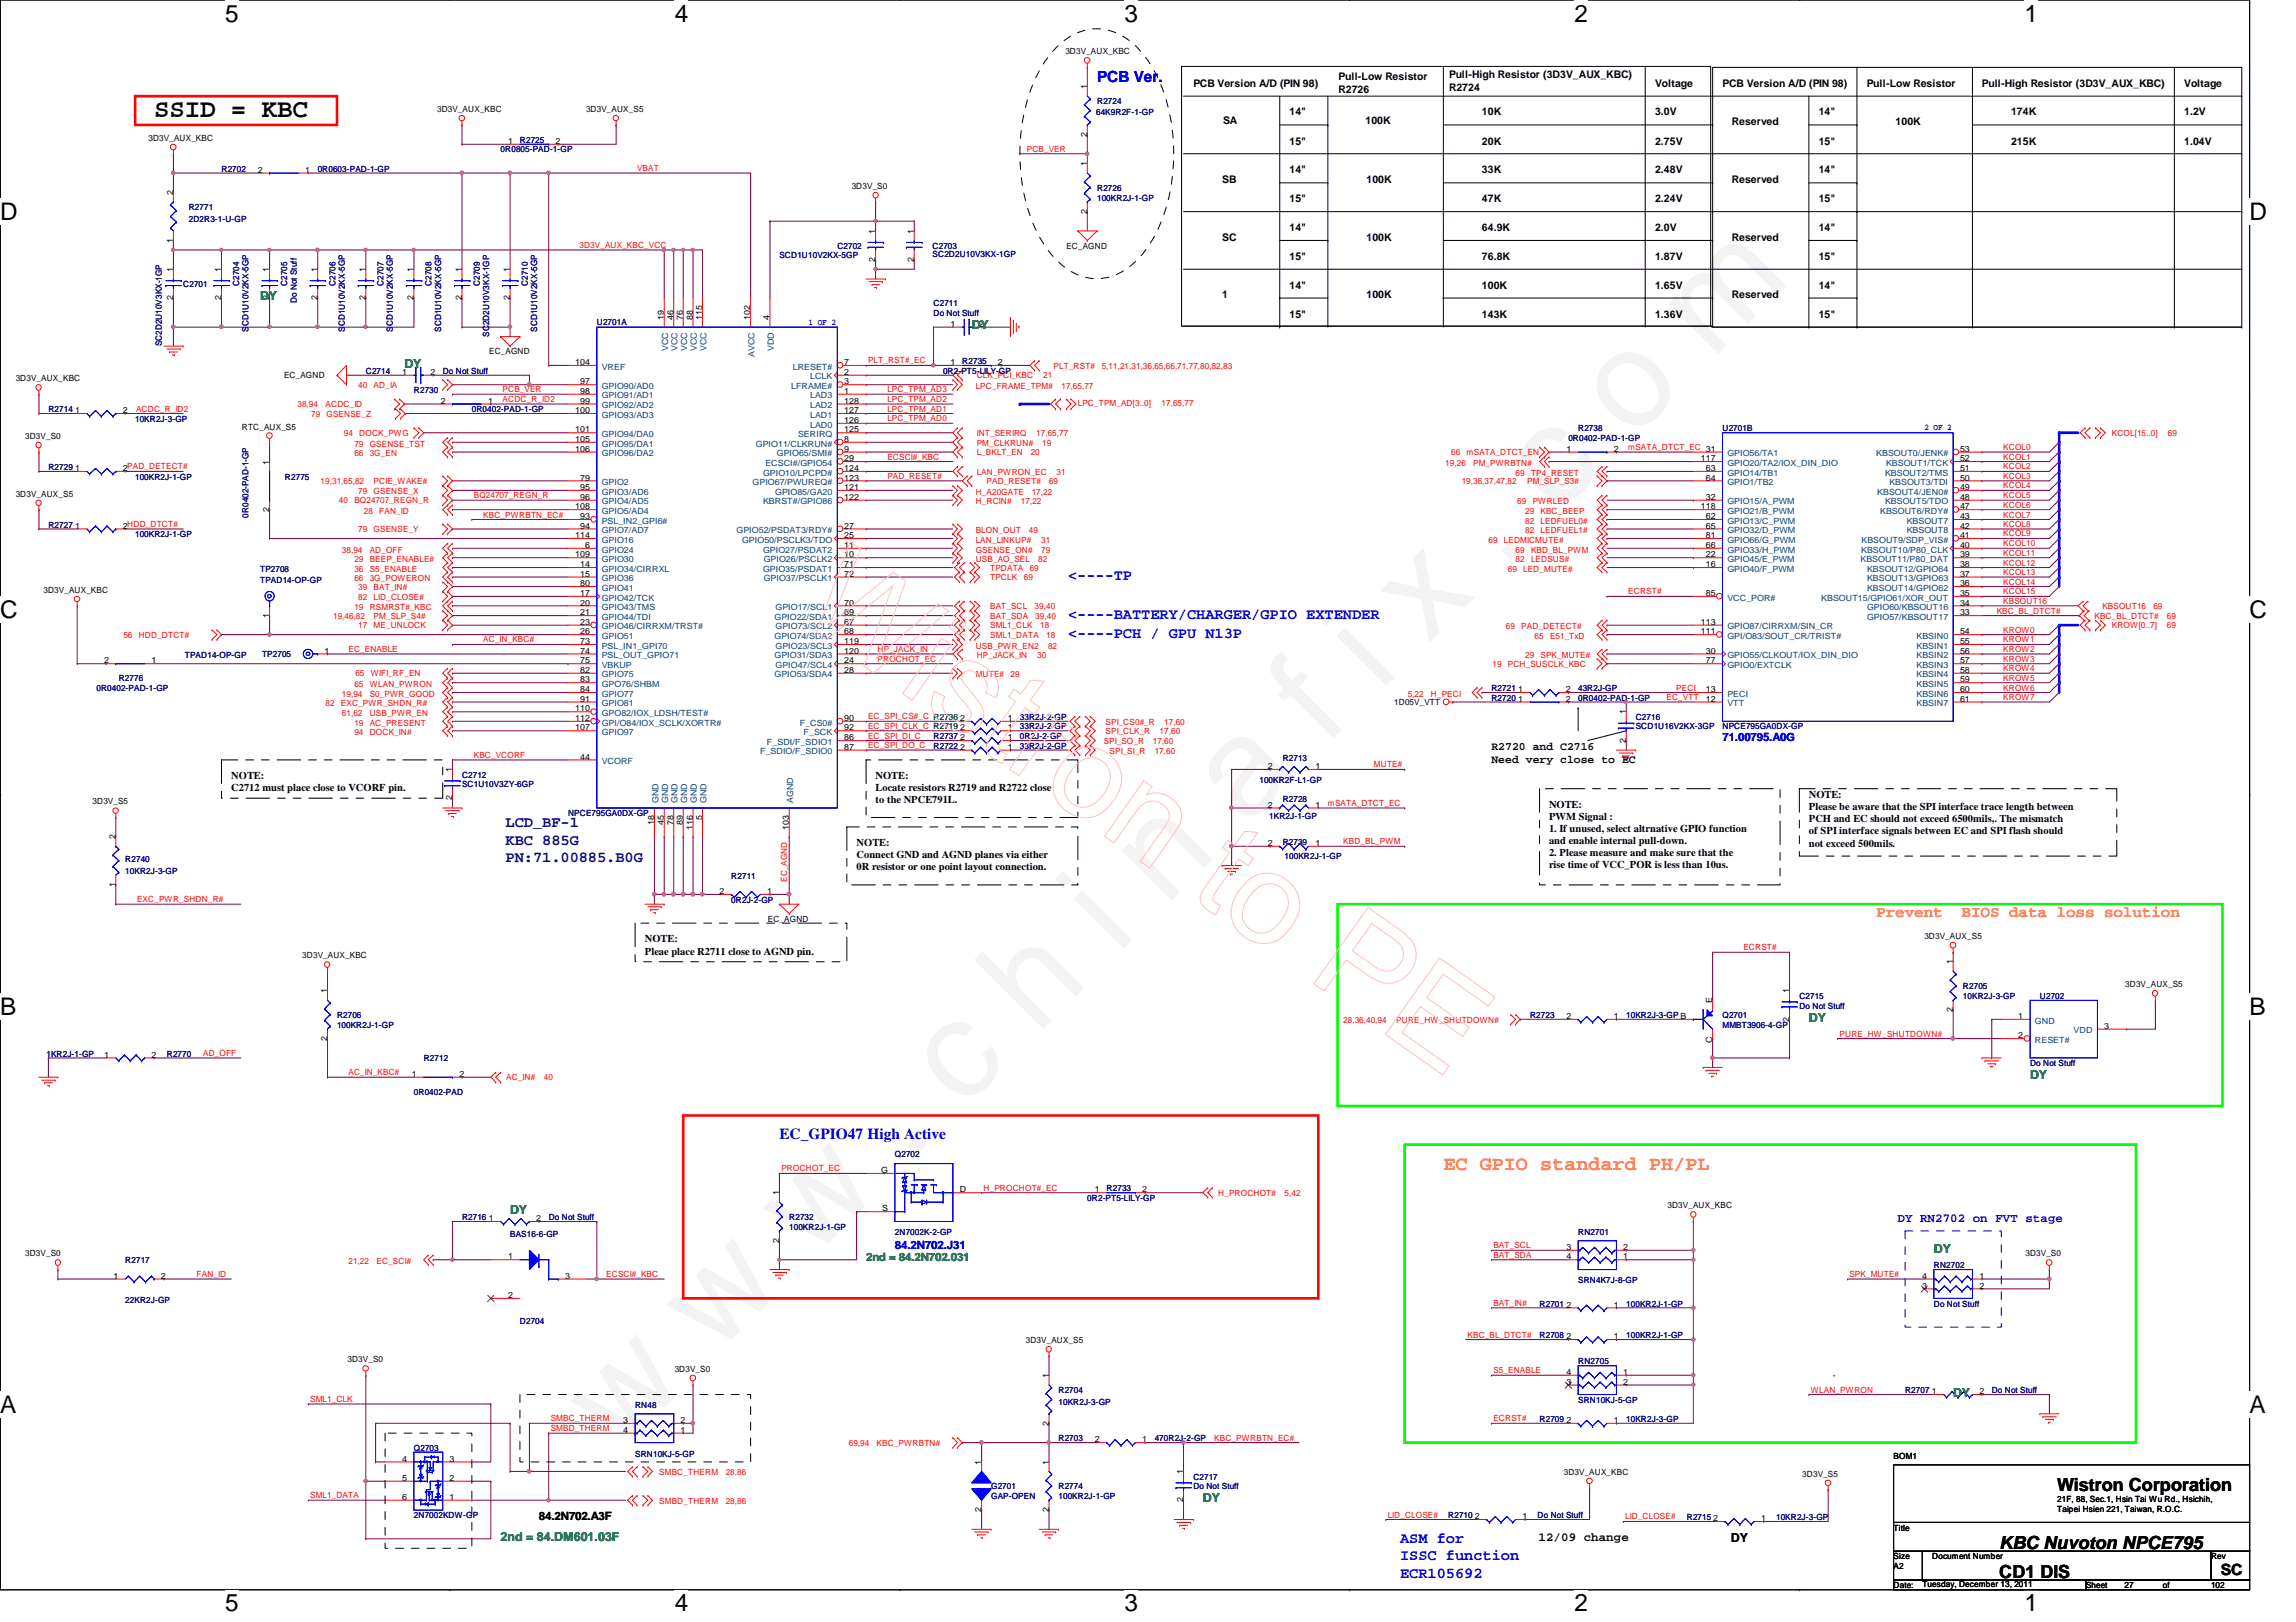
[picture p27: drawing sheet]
<svg xmlns="http://www.w3.org/2000/svg" width="297mm" height="210mm" viewBox="0 0 297 210" stroke-linecap="round" stroke-linejoin="round" font-family="sans-serif">
<defs><g id="words">
<text font-size="17.6" fill="#f0f" x="80.1" y="188" transform="rotate(-45 80.1 188)">w w w . c h i n a f i x . c o m</text>
<text font-size="3.3" x="19.9" y="15.2">SSID = KBC</text>
<g font-size="3.1">
<text x="29.1" y="2.8">5</text>
<text x="87.3" y="2.8">4</text>
<text x="145.5" y="2.8">3</text>
<text x="203.7" y="2.8">2</text>
<text x="261.9" y="2.8">1</text>
<text x="0" y="28.5">D</text>
<text x="291" y="28.5">D</text>
<text x="0" y="79.9">C</text>
<text x="291" y="79.9">C</text>
<text x="0" y="131.4">B</text>
<text x="291" y="131.4">B</text>
<text x="0" y="182.8">A</text>
<text x="291" y="182.8">A</text>
<text x="29.1" y="208.5">5</text>
<text x="87.3" y="208.5">4</text>
<text x="145.5" y="208.5">3</text>
<text x="203.7" y="208.5">2</text>
<text x="261.9" y="208.5">1</text>
</g>
<text font-size="2.6" fill="#ff8000" x="186.7" y="151.5">EC GPIO standard PH/PL</text>
<g font-size="2.3">
<text x="266.1" y="193">Wistron Corporation</text>
<text x="258.7" y="200.4">KBC Nuvoton NPCE795</text>
<text x="258.7" y="204.2">CD1 DIS</text>
</g>
<g font-size="2.1" fill="#ff8000">
<text x="242.7" y="118.7">Prevent</text>
<text x="253.8" y="118.7">BIOS data loss solution</text>
</g>
<g font-size="2" fill="#00f">
<text x="141.9" y="10.6">PCB Ver.</text>
<text x="138.2" y="75.1">&lt;----TP</text>
<text x="138.2" y="82.5">&lt;----PCH / GPU N13P</text>
<text x="138.2" y="80.1">&lt;----BATTERY/CHARGER/GPIO EXTENDER</text>
<text x="100.8" y="147.4">EC_GPIO47 High Active</text>
<text x="181.1" y="199.7">ASM for</text>
<text x="181.1" y="201.9">ISSC function</text>
<text x="181.1" y="204.2">ECR105692</text>
</g>
<g font-size="2" fill="#000080">
<text x="65.4" y="107.1">LCD_BF-1</text>
<text x="65.4" y="109.3">KBC 885G</text>
<text x="65.4" y="111.5">PN:71.00885.B0G</text>
</g>
<text font-size="2" x="287.3" y="203.9">SC</text>
<g font-size="1.6" fill="#008000">
<text x="33.7" y="38.9">DY</text>
<text x="52.3" y="47.6">DY</text>
<text x="125.7" y="42.6">DY</text>
<text x="234" y="132.2">DY</text>
<text x="262.6" y="139.7">DY</text>
<text x="66" y="157.1">DY</text>
<text x="250.2" y="162.1">DY</text>
<text x="252.7" y="180.8">DY</text>
<text x="155.6" y="194.4">DY</text>
<text x="64.8" y="199.4">2nd = 84.DM601.03F</text>
</g>
<text font-size="1.6" fill="#00f" x="245.5" y="158.2">DY RN2702 on FVT stage</text>
<g font-size="1.6">
<text x="199" y="199.4">12/09 change</text>
<text x="223.9" y="199.6">DY</text>
</g>
<g font-size="1.5" fill="#00f">
<text x="222.8" y="95.9">71.00795.A0G</text>
<text x="115.8" y="161.7">84.2N702.J31</text>
</g>
<g font-size="1.5">
<text x="193" y="97.1">R2720 and C2716</text>
<text x="193" y="98.8">Need very close to EC</text>
<text x="69.7" y="196.8">84.2N702.A3F</text>
</g>
<text font-size="1.5" fill="#008000" x="112.1" y="163.2">2nd = 84.2N702.031</text>
<g font-size="1.4">
<text x="154.4" y="11.2">PCB Version A/D (PIN 98)</text>
<text x="173.2" y="10.4">Pull-Low Resistor</text>
<text x="173.2" y="12">R2726</text>
<text x="187.5" y="10.1">Pull-High Resistor (3D3V_AUX_KBC)</text>
<text x="187.5" y="11.7">R2724</text>
<text x="214.1" y="11.2">Voltage</text>
<text x="222.8" y="11.2">PCB Version A/D (PIN 98)</text>
<text x="241.5" y="11.2">Pull-Low Resistor</text>
<text x="256.4" y="11.2">Pull-High Resistor (3D3V_AUX_KBC)</text>
<text x="282.6" y="11.2">Voltage</text>
<text x="158.2" y="16.1">SA</text>
<text x="166.8" y="14.9">14&quot;</text>
<text x="176.7" y="16.1">100K</text>
<text x="191.7" y="14.9">10K</text>
<text x="214.1" y="14.9">3.0V</text>
<text x="224.1" y="16.2">Reserved</text>
<text x="235.3" y="14.9">14&quot;</text>
<text x="245.2" y="16.2">100K</text>
<text x="260.2" y="14.9">174K</text>
<text x="282.6" y="14.9">1.2V</text>
<text x="158.1" y="23.7">SB</text>
<text x="166.8" y="18.7">15&quot;</text>
<text x="166.8" y="22.4">14&quot;</text>
<text x="176.8" y="23.7">100K</text>
<text x="191.7" y="18.7">20K</text>
<text x="191.7" y="22.4">33K</text>
<text x="214.1" y="18.7">2.75V</text>
<text x="214.1" y="22.4">2.48V</text>
<text x="224.1" y="23.7">Reserved</text>
<text x="235.3" y="18.7">15&quot;</text>
<text x="235.3" y="22.4">14&quot;</text>
<text x="260.2" y="18.7">215K</text>
<text x="282.6" y="18.7">1.04V</text>
<text x="166.8" y="26.2">15&quot;</text>
<text x="166.8" y="29.9">14&quot;</text>
<text x="191.7" y="26.2">47K</text>
<text x="191.7" y="29.9">64.9K</text>
<text x="214.1" y="26.2">2.24V</text>
<text x="214.1" y="29.9">2.0V</text>
<text x="235.3" y="26.2">15&quot;</text>
<text x="235.3" y="29.9">14&quot;</text>
<text x="158.1" y="31.2">SC</text>
<text x="166.8" y="33.6">15&quot;</text>
<text x="176.8" y="31.2">100K</text>
<text x="191.7" y="33.6">76.8K</text>
<text x="214.1" y="33.6">1.87V</text>
<text x="224.1" y="31.2">Reserved</text>
<text x="235.3" y="33.6">15&quot;</text>
<text x="158.1" y="38.6">1</text>
<text x="166.8" y="37.4">14&quot;</text>
<text x="166.8" y="41.1">15&quot;</text>
<text x="176.8" y="38.6">100K</text>
<text x="191.7" y="37.4">100K</text>
<text x="191.7" y="41.1">143K</text>
<text x="214.1" y="37.4">1.65V</text>
<text x="214.1" y="41.1">1.36V</text>
<text x="224.1" y="38.6">Reserved</text>
<text x="235.3" y="37.4">14&quot;</text>
<text x="235.3" y="41.1">15&quot;</text>
<text x="29.9" y="100.8">NOTE:</text>
<text x="113.3" y="100.8">NOTE:</text>
<text x="29.9" y="102.4">C2712 must place close to VCORF pin.</text>
<text x="113.3" y="102.4">Locate resistors R2719 and R2722 close</text>
<text x="113.3" y="103.9">to the NPCE791L.</text>
<text x="200.4" y="104.5">NOTE:</text>
<text x="200.4" y="106.1">PWM Signal :</text>
<text x="200.4" y="107.7">1. If unused, select altrnative GPIO function</text>
<text x="234" y="103.3">NOTE:</text>
<text x="234" y="104.9">Please be aware that the SPI interface trace length between</text>
<text x="234" y="106.4">PCH and EC should not exceed 6500mils,. The mismatch</text>
<text x="234" y="108">of SPI interface signals between EC and SPI flash should</text>
<text x="110.8" y="109.5">NOTE:</text>
<text x="110.8" y="111.1">Connect GND and AGND planes via either</text>
<text x="110.8" y="112.6">0R resistor or one point layout connection.</text>
<text x="200.4" y="109.2">and enable internal pull-down.</text>
<text x="200.4" y="110.8">2. Please measure and make sure that the</text>
<text x="200.4" y="112.4">rise time of VCC_POR is less than 10us.</text>
<text x="234" y="109.6">not exceed 500mils.</text>
<text x="83.4" y="122">NOTE:</text>
<text x="83.4" y="123.5">Pleae place R2711 close to AGND pin.</text>
</g>
<g font-size="1.1">
<text x="137.8" y="7">3D3V_AUX_KBC</text>
<text x="140.6" y="11.6" transform="rotate(-90 140.6 11.6)">1</text>
<text x="56.6" y="14.5">3D3V_AUX_KBC</text>
<text x="75.8" y="14.5">3D3V_AUX_S5</text>
<text x="140.6" y="17.7" transform="rotate(-90 140.6 17.7)">2</text>
<text x="19.2" y="18.2">3D3V_AUX_KBC</text>
<text x="33.4" y="22.4">2</text>
<text x="39.5" y="22.4">1</text>
<text x="65.7" y="18.6">1</text>
<text x="71.9" y="18.6">2</text>
<text x="140.6" y="21.5" transform="rotate(-90 140.6 21.5)">1</text>
<text x="22.4" y="25.2" transform="rotate(-90 22.4 25.2)">2</text>
<text x="110.2" y="24.5">3D3V_S0</text>
<text x="140.6" y="27.6" transform="rotate(-90 140.6 27.6)">2</text>
<text x="22.4" y="35.2" transform="rotate(-90 22.4 35.2)">1</text>
<text x="22.4" y="31.4" transform="rotate(-90 22.4 31.4)">1</text>
<text x="28.6" y="35.2" transform="rotate(-90 28.6 35.2)">1</text>
<text x="34.8" y="35.2" transform="rotate(-90 34.8 35.2)">1</text>
<text x="41.1" y="35.2" transform="rotate(-90 41.1 35.2)">1</text>
<text x="47.3" y="35.2" transform="rotate(-90 47.3 35.2)">1</text>
<text x="53.5" y="35.2" transform="rotate(-90 53.5 35.2)">1</text>
<text x="59.7" y="35.2" transform="rotate(-90 59.7 35.2)">1</text>
<text x="66" y="35.2" transform="rotate(-90 66 35.2)">1</text>
<text x="113.2" y="33.9" transform="rotate(-90 113.2 33.9)">2</text>
<text x="113.2" y="30.2" transform="rotate(-90 113.2 30.2)">1</text>
<text x="118.2" y="33.9" transform="rotate(-90 118.2 33.9)">2</text>
<text x="118.2" y="30.2" transform="rotate(-90 118.2 30.2)">1</text>
<text x="138" y="32.2">EC_AGND</text>
<text x="22.4" y="38.9" transform="rotate(-90 22.4 38.9)">2</text>
<text x="28.6" y="38.9" transform="rotate(-90 28.6 38.9)">2</text>
<text x="34.8" y="38.9" transform="rotate(-90 34.8 38.9)">2</text>
<text x="41.1" y="38.9" transform="rotate(-90 41.1 38.9)">2</text>
<text x="47.3" y="38.9" transform="rotate(-90 47.3 38.9)">2</text>
<text x="53.5" y="38.9" transform="rotate(-90 53.5 38.9)">2</text>
<text x="59.7" y="38.9" transform="rotate(-90 59.7 38.9)">2</text>
<text x="66" y="38.9" transform="rotate(-90 66 38.9)">2</text>
<text x="85.9" y="41.4" transform="rotate(-90 85.9 41.4)">19</text>
<text x="87.1" y="41.4" transform="rotate(-90 87.1 41.4)">46</text>
<text x="88.3" y="41.4" transform="rotate(-90 88.3 41.4)">76</text>
<text x="89.6" y="41.4" transform="rotate(-90 89.6 41.4)">88</text>
<text x="90.8" y="41.4" transform="rotate(-90 90.8 41.4)">115</text>
<text x="97.1" y="41.4" transform="rotate(-90 97.1 41.4)">102</text>
<text x="99.6" y="41.4" transform="rotate(-90 99.6 41.4)">4</text>
<text x="63.3" y="45.8">EC_AGND</text>
<text x="74.4" y="47.2">104</text>
<text x="109.2" y="47.2">7</text>
<text x="123" y="47.2">1</text>
<text x="123" y="42.3">1</text>
<text x="126.6" y="42.3">2</text>
<text x="129.1" y="47.2">2</text>
<text x="2" y="49.4">3D3V_AUX_KBC</text>
<text x="9.7" y="53.5">1</text>
<text x="15.9" y="53.5">2</text>
<text x="36.7" y="48.9">EC_AGND</text>
<text x="52" y="48.5">1</text>
<text x="55.7" y="48.5">2</text>
<text x="57" y="52.2">2</text>
<text x="63.2" y="52.2">1</text>
<text x="74.4" y="53.5">100</text>
<text x="75.1" y="49.7">97</text>
<text x="75.1" y="51">98</text>
<text x="75.1" y="52.2">99</text>
<text x="109.2" y="51">1</text>
<text x="109.2" y="52.2">128</text>
<text x="109.2" y="53.5">127</text>
<text x="109.2" y="49.7">3</text>
<text x="109.2" y="48.5">2</text>
<text x="3.3" y="56.8">3D3V_S0</text>
<text x="31.3" y="55.6">RTC_AUX_S5</text>
<text x="74.4" y="56">101</text>
<text x="74.4" y="57.2">105</text>
<text x="74.4" y="58.5">106</text>
<text x="109.2" y="57.2">8</text>
<text x="109.2" y="54.7">126</text>
<text x="109.2" y="56">125</text>
<text x="109.2" y="59.7">29</text>
<text x="109.2" y="58.5">9</text>
<text x="202.6" y="58.5">1</text>
<text x="208.8" y="58.5">2</text>
<text x="220" y="59.7">117</text>
<text x="253.6" y="58.5">53</text>
<text x="253.6" y="59.7">52</text>
<text x="2" y="64.3">3D3V_AUX_S5</text>
<text x="9.7" y="61">1</text>
<text x="15.9" y="61">2PAD_DETECT#</text>
<text x="34.8" y="60.1" transform="rotate(-90 34.8 60.1)">1</text>
<text x="74.4" y="65.9">108</text>
<text x="75.1" y="62.2">79</text>
<text x="75.1" y="63.4">95</text>
<text x="75.1" y="64.7">96</text>
<text x="109.2" y="63.4">121</text>
<text x="109.2" y="64.7">122</text>
<text x="109.2" y="61">124</text>
<text x="109.2" y="62.2">123</text>
<text x="220" y="65.9">118</text>
<text x="220.7" y="61">63</text>
<text x="220.7" y="62.2">64</text>
<text x="220.7" y="64.7">32</text>
<text x="253.6" y="61">51</text>
<text x="253.6" y="62.2">50</text>
<text x="253.6" y="63.4">49</text>
<text x="253.6" y="64.7">48</text>
<text x="253.6" y="65.9">47</text>
<text x="9.7" y="68.4">1</text>
<text x="15.9" y="68.4">2HDD_DTCT#</text>
<text x="34.8" y="66.3" transform="rotate(-90 34.8 66.3)">2</text>
<text x="74.4" y="69.6">114</text>
<text x="75.1" y="67.2">93</text>
<text x="75.1" y="68.4">94</text>
<text x="75.7" y="70.9">6</text>
<text x="109.2" y="70.9">11</text>
<text x="109.2" y="69.6">25</text>
<text x="109.2" y="68.4">27</text>
<text x="220.7" y="67.2">62</text>
<text x="220.7" y="68.4">65</text>
<text x="220.7" y="69.6">81</text>
<text x="220.7" y="70.9">66</text>
<text x="253.6" y="67.2">43</text>
<text x="253.6" y="68.4">42</text>
<text x="253.6" y="69.6">41</text>
<text x="253.6" y="70.9">40</text>
<text x="5.6" y="76.8">3D3V_AUX_KBC</text>
<text x="74.4" y="72.1">109</text>
<text x="75.1" y="73.4">14</text>
<text x="75.1" y="75.9">80</text>
<text x="75.1" y="77.1">17</text>
<text x="75.1" y="74.6">15</text>
<text x="109.2" y="74.6">72</text>
<text x="109.2" y="72.1">10</text>
<text x="109.2" y="73.4">71</text>
<text x="220.7" y="72.1">22</text>
<text x="220.7" y="73.4">16</text>
<text x="220.7" y="77.1">85</text>
<text x="253.6" y="72.1">39</text>
<text x="253.6" y="73.4">38</text>
<text x="253.6" y="74.6">37</text>
<text x="253.6" y="75.9">36</text>
<text x="253.6" y="77.1">35</text>
<text x="34.8" y="79.9" transform="rotate(-90 34.8 79.9)">1</text>
<text x="75.1" y="78.4">20</text>
<text x="75.1" y="79.6">21</text>
<text x="75.1" y="80.9">23</text>
<text x="75.1" y="82.1">26</text>
<text x="75.1" y="83.4">73</text>
<text x="109.2" y="78.4">70</text>
<text x="109.2" y="80.9">67</text>
<text x="109.2" y="83.4">119</text>
<text x="109.2" y="79.6">69</text>
<text x="109.2" y="82.1">68</text>
<text x="220" y="82.1">111</text>
<text x="220" y="80.9">113</text>
<text x="253.6" y="78.4">34</text>
<text x="253.6" y="79.6">33</text>
<text x="253.6" y="82.1">54</text>
<text x="253.6" y="83.4">55</text>
<text x="13.5" y="85.9">2</text>
<text x="19.6" y="85.9">1</text>
<text x="42" y="84.6">1</text>
<text x="75.1" y="84.6">74</text>
<text x="75.1" y="85.9">75</text>
<text x="75.1" y="87.1">82</text>
<text x="75.1" y="88.3">83</text>
<text x="75.1" y="89.6">84</text>
<text x="109.2" y="84.6">120</text>
<text x="109.2" y="85.9">24</text>
<text x="109.2" y="87.1">28</text>
<text x="196.4" y="89.6">1</text>
<text x="202.6" y="89.6">2</text>
<text x="220.7" y="85.9">77</text>
<text x="220.7" y="84.6">30</text>
<text x="220.7" y="89.6">13</text>
<text x="253.6" y="84.6">56</text>
<text x="253.6" y="85.9">57</text>
<text x="253.6" y="87.1">58</text>
<text x="253.6" y="88.3">59</text>
<text x="253.6" y="89.6">60</text>
<text x="74.4" y="92.1">110</text>
<text x="74.4" y="93.3">112</text>
<text x="74.4" y="94.5">107</text>
<text x="75.1" y="90.8">91</text>
<text x="109.2" y="95.8">86</text>
<text x="109.2" y="94.5">92</text>
<text x="109.2" y="93.3">90</text>
<text x="124.2" y="94.5">2</text>
<text x="124.2" y="95.8">2</text>
<text x="124.2" y="93.3">2</text>
<text x="130.4" y="94.5">1</text>
<text x="130.4" y="95.8">1</text>
<text x="130.4" y="93.3">1</text>
<text x="180.4" y="91.2">1D05V_VTT</text>
<text x="196.4" y="90.8">1</text>
<text x="202.6" y="90.8">2</text>
<text x="210.4" y="92.5" transform="rotate(-90 210.4 92.5)">1</text>
<text x="220.7" y="90.8">12</text>
<text x="253.6" y="90.8">61</text>
<text x="58.5" y="99.9" transform="rotate(-90 58.5 99.9)">1</text>
<text x="75.1" y="98.3">44</text>
<text x="109.2" y="97">87</text>
<text x="124.2" y="97">2</text>
<text x="130.4" y="97">1</text>
<text x="164" y="99.5">2</text>
<text x="170.2" y="99.5">1</text>
<text x="210.4" y="96.1" transform="rotate(-90 210.4 96.1)">2</text>
<text x="12" y="104.1">3D3V_S5</text>
<text x="58.5" y="103.6" transform="rotate(-90 58.5 103.6)">2</text>
<text x="84.6" y="106.7" transform="rotate(-90 84.6 106.7)">18</text>
<text x="85.9" y="106.7" transform="rotate(-90 85.9 106.7)">45</text>
<text x="87.1" y="106.7" transform="rotate(-90 87.1 106.7)">78</text>
<text x="88.3" y="106.7" transform="rotate(-90 88.3 106.7)">89</text>
<text x="89.6" y="107.4" transform="rotate(-90 89.6 107.4)">116</text>
<text x="90.8" y="106.1" transform="rotate(-90 90.8 106.1)">5</text>
<text x="102.1" y="107.4" transform="rotate(-90 102.1 107.4)">103</text>
<text x="164" y="104.5">2</text>
<text x="170.2" y="104.5">1</text>
<text x="14.9" y="108.6" transform="rotate(-90 14.9 108.6)">2</text>
<text x="164" y="109.5">2</text>
<text x="170.2" y="109.5">1</text>
<text x="14.9" y="114.8" transform="rotate(-90 14.9 114.8)">1</text>
<text x="93.1" y="115.7">2</text>
<text x="99.3" y="115.7">1</text>
<text x="99.4" y="119.3">EC_AGND</text>
<text x="39.1" y="124">3D3V_AUX_KBC</text>
<text x="249" y="121.5">3D3V_AUX_S5</text>
<text x="252.6" y="124.8" transform="rotate(-90 252.6 124.8)">1</text>
<text x="42.3" y="128.6" transform="rotate(-90 42.3 128.6)">1</text>
<text x="202.6" y="131.9">2</text>
<text x="208.8" y="131.9">1</text>
<text x="221.5" y="129.8" transform="rotate(-90 221.5 129.8)">E</text>
<text x="231.5" y="128.6" transform="rotate(-90 231.5 128.6)">1</text>
<text x="252.6" y="131" transform="rotate(-90 252.6 131)">2</text>
<text x="261.1" y="131.9">1</text>
<text x="275" y="127.8">3D3V_AUX_S5</text>
<text x="13.5" y="136.9">1</text>
<text x="19.6" y="136.9">2</text>
<text x="42.3" y="134.7" transform="rotate(-90 42.3 134.7)">2</text>
<text x="221.5" y="134.9" transform="rotate(-90 221.5 134.9)">C</text>
<text x="231.5" y="132.2" transform="rotate(-90 231.5 132.2)">2</text>
<text x="261.1" y="134.4">2</text>
<text x="272.2" y="133.1">3</text>
<text x="53.3" y="139.4">1</text>
<text x="59.4" y="139.4">2</text>
<text x="100.8" y="154.7" transform="rotate(-90 100.8 154.7)">1</text>
<text x="114" y="151.8">G</text>
<text x="124.2" y="154.3">D</text>
<text x="141.6" y="154.3">1</text>
<text x="147.8" y="154.3">2</text>
<text x="63.2" y="158">1</text>
<text x="69.4" y="158">2</text>
<text x="100.8" y="160.8" transform="rotate(-90 100.8 160.8)">2</text>
<text x="114.1" y="156.8">S</text>
<text x="202.6" y="161.8">3</text>
<text x="210" y="161.8">2</text>
<text x="215.7" y="156.4">3D3V_AUX_KBC</text>
<text x="3.3" y="162.6">3D3V_S0</text>
<text x="14.7" y="165.5">1</text>
<text x="20.8" y="165.5">2</text>
<text x="65.7" y="163">1</text>
<text x="65.7" y="168">2</text>
<text x="73.1" y="165.5">3</text>
<text x="202.6" y="163">4</text>
<text x="210" y="163">1</text>
<text x="248.7" y="166.8">3</text>
<text x="248.7" y="165.5">4</text>
<text x="256.1" y="165.5">1</text>
<text x="256.1" y="166.8">2</text>
<text x="262" y="162.6">3D3V_S0</text>
<text x="132.7" y="173.8">3D3V_AUX_S5</text>
<text x="202.6" y="169.2">2</text>
<text x="202.6" y="173.3">2</text>
<text x="208.8" y="169.2">1</text>
<text x="208.8" y="173.3">1</text>
<text x="45" y="176.3">3D3V_S0</text>
<text x="87.3" y="177.5">3D3V_S0</text>
<text x="135.7" y="178.4" transform="rotate(-90 135.7 178.4)">1</text>
<text x="202.6" y="179.2">3</text>
<text x="202.6" y="177.9">4</text>
<text x="210" y="177.9">1</text>
<text x="210" y="179.2">2</text>
<text x="80.6" y="184.1">3</text>
<text x="80.6" y="185.4">4</text>
<text x="88.1" y="185.4">1</text>
<text x="88.1" y="184.1">2</text>
<text x="135.7" y="184.5" transform="rotate(-90 135.7 184.5)">2</text>
<text x="202.6" y="184.1">2</text>
<text x="208.8" y="184.1">1</text>
<text x="249.9" y="180.4">1</text>
<text x="256.1" y="180.4">2</text>
<text x="52" y="189.1">4</text>
<text x="52" y="191.6">5</text>
<text x="58.2" y="191.6">2</text>
<text x="58.2" y="189.1">3</text>
<text x="127" y="189.5" transform="rotate(-90 127 189.5)">1</text>
<text x="135.7" y="189.5" transform="rotate(-90 135.7 189.5)">1</text>
<text x="141.6" y="186.6">2</text>
<text x="147.8" y="186.6">1</text>
<text x="153.1" y="190.8" transform="rotate(-90 153.1 190.8)">1</text>
<text x="202.3" y="190.9">3D3V_AUX_KBC</text>
<text x="233.2" y="191.1">3D3V_S5</text>
<text x="245" y="188.8">BOM1</text>
<text x="52" y="194.1">6</text>
<text x="58.2" y="194.1">1</text>
<text x="127" y="195.7" transform="rotate(-90 127 195.7)">2</text>
<text x="135.7" y="195.7" transform="rotate(-90 135.7 195.7)">2</text>
<text x="153.1" y="194.4" transform="rotate(-90 153.1 194.4)">2</text>
<text x="190.8" y="196.6">2</text>
<text x="197" y="196.6">1</text>
<text x="221.7" y="196.8">2</text>
<text x="227.8" y="196.8">1</text>
<text x="266.1" y="194.4">21F, 88, Sec.1, Hsin Tai Wu Rd., Hsichih,</text>
<text x="266.1" y="195.7">Taipei Hsien 221, Taiwan, R.O.C.</text>
<text x="245" y="198.1">Title</text>
<text x="245" y="201.8">Size</text>
<text x="245" y="203.1">A2</text>
<text x="250" y="201.8">Document Number</text>
<text x="286" y="201.8">Rev</text>
<text x="245" y="205.5">Date:</text>
<text x="248.7" y="205.3">Tuesday, December 13, 2011</text>
<text x="269.9" y="205.5">Sheet</text>
<text x="274.9" y="205.5">27</text>
<text x="279.8" y="205.5">of</text>
<text x="286" y="205.5">102</text>
</g>
<g font-size="1.1" fill="#000080">
<text x="141.8" y="14.9">64K9R2F-1-GP</text>
<text x="141.9" y="13.5">R2724</text>
<text x="28.7" y="22.2">R2702</text>
<text x="41.1" y="22.2">0R0603-PAD-1-GP</text>
<text x="64.8" y="19.7">0R0805-PAD-1-GP</text>
<text x="67.3" y="18.5">R2725</text>
<text x="24.4" y="27.2">R2771</text>
<text x="24.4" y="28.7">2D2R3-1-U-GP</text>
<text x="141.9" y="24.7">R2726</text>
<text x="141.9" y="26">100KR2J-1-GP</text>
<text x="100.8" y="33.4">SCD1U10V2KX-5GP</text>
<text x="108.3" y="32.2">C2702</text>
<text x="120.6" y="32.2">C2703</text>
<text x="120.6" y="33.3">SC2D2U10V3KX-1GP</text>
<text x="23.7" y="37.2">C2701</text>
<text x="30.9" y="37" transform="rotate(-90 30.9 37)">C2704</text>
<text x="37.2" y="37" transform="rotate(-90 37.2 37)">C2705</text>
<text x="38.4" y="39.2" transform="rotate(-90 38.4 39.2)">Do Not Stuff</text>
<text x="43.4" y="37" transform="rotate(-90 43.4 37)">C2706</text>
<text x="49.6" y="37" transform="rotate(-90 49.6 37)">C2707</text>
<text x="55.8" y="37" transform="rotate(-90 55.8 37)">C2708</text>
<text x="62.1" y="37" transform="rotate(-90 62.1 37)">C2709</text>
<text x="68.3" y="37" transform="rotate(-90 68.3 37)">C2710</text>
<text x="120.8" y="39.6">C2711</text>
<text x="120.8" y="40.9">Do Not Stuff</text>
<text x="21" y="44.8" transform="rotate(-90 21 44.8)">SC2D2U10V3KX-1GP</text>
<text x="32.2" y="42.9" transform="rotate(-90 32.2 42.9)">SCD1U10V2KX-5GP</text>
<text x="44.6" y="42.9" transform="rotate(-90 44.6 42.9)">SCD1U10V2KX-5GP</text>
<text x="50.8" y="42.9" transform="rotate(-90 50.8 42.9)">SCD1U10V2KX-5GP</text>
<text x="57.1" y="42.9" transform="rotate(-90 57.1 42.9)">SCD1U10V2KX-5GP</text>
<text x="63.3" y="43.6" transform="rotate(-90 63.3 43.6)">SC2D2U10V3KX-1GP</text>
<text x="69.5" y="42.9" transform="rotate(-90 69.5 42.9)">SCD1U10V2KX-5GP</text>
<text x="77.2" y="42.1">U2701A</text>
<text x="124.5" y="47.1">R2735</text>
<text x="6.3" y="53.3">R2714</text>
<text x="47.3" y="48.3">C2714</text>
<text x="53.5" y="50.8">R2730</text>
<text x="57.3" y="48.3">Do Not Stuff</text>
<text x="61" y="53.3">0R0402-PAD-1-GP</text>
<text x="122" y="48.3">0R2-PT5-LILY-GP</text>
<text x="17.5" y="54.6">10KR2J-3-GP</text>
<text x="202.9" y="57.1">0R0402-PAD-1-GP</text>
<text x="204.2" y="55.8">R2738</text>
<text x="222.8" y="55.8">U2701B</text>
<text x="6.3" y="60.8">R2729</text>
<text x="17.5" y="62.1">100KR2J-1-GP</text>
<text x="36.9" y="62.1">R2775</text>
<text x="6.3" y="68.3">R2727</text>
<text x="17.5" y="69.5">100KR2J-1-GP</text>
<text x="32.2" y="67" transform="rotate(-90 32.2 67)">0R0402-PAD-1-GP</text>
<text x="33.7" y="74">TP2708</text>
<text x="33.7" y="75.5">TPAD14-OP-GP</text>
<text x="12.5" y="89.4">0R0402-PAD-1-GP</text>
<text x="15.4" y="88.2">R2776</text>
<text x="23.9" y="85.1">TPAD14-OP-GP</text>
<text x="33.9" y="85">TP2705</text>
<text x="193" y="89.4">R2721</text>
<text x="204.2" y="89.4">43R2J-GP</text>
<text x="120.8" y="95.6">R2737</text>
<text x="131.9" y="95.6">0R2J-2-GP</text>
<text x="131.9" y="94.4">33R2J-2-GP</text>
<text x="131.9" y="93.2">33R2J-2-GP</text>
<text x="193" y="90.7">R2720</text>
<text x="204.2" y="90.7">0R0402-PAD-1-GP</text>
<text x="211.6" y="93.2">C2716</text>
<text x="211.6" y="94.4">SCD1U16V2KX-3GP</text>
<text x="222.8" y="94.4">NPCE795GA0DX-GP</text>
<text x="59.8" y="100.6">C2712</text>
<text x="59.8" y="101.9">SC1U10V3ZY-6GP</text>
<text x="120.8" y="96.9">R2722</text>
<text x="131.9" y="96.9">33R2J-2-GP</text>
<text x="162.9" y="101.4">100KR2F-L1-GP</text>
<text x="165.9" y="98.5">R2713</text>
<text x="73.5" y="105.6">NPCE795GA0DX-GP</text>
<text x="164.2" y="106">1KR2J-1-GP</text>
<text x="165.9" y="103.8">R2728</text>
<text x="16.2" y="111.6">R2740</text>
<text x="16.2" y="113.1">10KR2J-3-GP</text>
<text x="94.6" y="113.7">R2711</text>
<text x="165.9" y="109.3">R2739</text>
<text x="166.2" y="111.2">100KR2J-1-GP</text>
<text x="94.6" y="116.8">0R2J-2-GP</text>
<text x="43.6" y="131.7">R2706</text>
<text x="197.9" y="131.7">R2723</text>
<text x="210.4" y="131.7">10KR2J-3-GP B</text>
<text x="222.8" y="131.7">Q2701</text>
<text x="232.8" y="129.2">C2715</text>
<text x="232.8" y="130.5">Do Not Stuff</text>
<text x="254" y="128">R2705</text>
<text x="254" y="129.2">10KR2J-3-GP</text>
<text x="263.9" y="129.2">U2702</text>
<text x="6" y="136.7">1KR2J-1-GP</text>
<text x="21.6" y="136.7">R2770</text>
<text x="43.6" y="133">100KR2J-1-GP</text>
<text x="54.8" y="137.3">R2712</text>
<text x="222.8" y="133">MMBT3906-4-GP</text>
<text x="262.6" y="138">Do Not Stuff</text>
<text x="53.5" y="141.7">0R0402-PAD</text>
<text x="115.8" y="149.8">Q2702</text>
<text x="140.7" y="155.4">0R2-PT5-LILY-GP</text>
<text x="143.2" y="154.1">R2733</text>
<text x="59.8" y="157.9">R2716</text>
<text x="66" y="160.1">BAS16-6-GP</text>
<text x="71" y="157.9">Do Not Stuff</text>
<text x="102.1" y="157.9">R2732</text>
<text x="102.1" y="159.1">100KR2J-1-GP</text>
<text x="115.8" y="159.9">2N7002K-2-GP</text>
<text x="204.2" y="159.8">RN2701</text>
<text x="16.2" y="163.5">R2717</text>
<text x="204.2" y="166.1">SRN4K7J-8-GP</text>
<text x="250.2" y="164.1">RN2702</text>
<text x="16.2" y="168.6">22KR2J-GP</text>
<text x="67.3" y="171.3">D2704</text>
<text x="199.2" y="169.1">R2701</text>
<text x="199.2" y="173.2">R2708</text>
<text x="210.4" y="169.1">100KR2J-1-GP</text>
<text x="210.4" y="173.2">100KR2J-1-GP</text>
<text x="250.2" y="169.1">Do Not Stuff</text>
<text x="204.2" y="176.5">RN2705</text>
<text x="82.2" y="182.2">RN48</text>
<text x="136.9" y="180.3">R2704</text>
<text x="136.9" y="181.8">10KR2J-3-GP</text>
<text x="199.2" y="184">R2709</text>
<text x="204.2" y="181.5">SRN10KJ-5-GP</text>
<text x="210.4" y="184">10KR2J-3-GP</text>
<text x="246.5" y="180.3">R2707</text>
<text x="257.7" y="180.3">Do Not Stuff</text>
<text x="53.5" y="187.7">Q2703</text>
<text x="82.2" y="188.5">SRN10KJ-5-GP</text>
<text x="136.9" y="186.5">R2703</text>
<text x="149.4" y="186.5">470R2J-2-GP</text>
<text x="154.4" y="191.5">C2717</text>
<text x="53.5" y="196.5">2N7002KDW-GP</text>
<text x="128.2" y="192.7">G2701</text>
<text x="128.2" y="194">GAP-OPEN</text>
<text x="136.9" y="192.7">R2774</text>
<text x="136.9" y="194">100KR2J-1-GP</text>
<text x="154.4" y="192.7">Do Not Stuff</text>
<text x="187.4" y="196.5">R2710</text>
<text x="198.9" y="196.5">Do Not Stuff</text>
<text x="218.2" y="196.7">R2715</text>
<text x="229.8" y="196.7">10KR2J-3-GP</text>
</g>
<g font-size="1.1" fill="#f00">
<text x="82.4" y="22.1">VBAT</text>
<text x="132.8" y="19.6">PCB_VER</text>
<text x="75" y="32.1">3D3V_AUX_KBC_VCC</text>
<text x="112.3" y="47">PLT_RST#_EC</text>
<text x="136.3" y="47.8">PLT_RST#</text>
<text x="142.5" y="47.8">5,11,21,31,36,65,66,71,77,80,82,83</text>
<text x="17.6" y="53.3">ACDC_R_ID2</text>
<text x="38.5" y="52.7">38,94</text>
<text x="40.3" y="54">79</text>
<text x="42.1" y="52.7">ACDC_ID</text>
<text x="42.2" y="54">GSENSE_Z</text>
<text x="46.4" y="50.2">40</text>
<text x="48.3" y="50.2">AD_IA</text>
<text x="65" y="52">ACDC_R_ID2</text>
<text x="65" y="50.8">PCB_VER</text>
<text x="114.8" y="53.3">LPC_TPM_AD1</text>
<text x="114.8" y="52">LPC_TPM_AD2</text>
<text x="114.8" y="50.8">LPC_TPM_AD3</text>
<text x="126.2" y="50.3">LPC_FRAME_TPM#</text>
<text x="126.4" y="49">CLK_PCI_KBC</text>
<text x="135" y="49">21</text>
<text x="137.3" y="50.3">17,65,77</text>
<text x="139.4" y="52.6">LPC_TPM_AD[3..0]</text>
<text x="150.3" y="52.6">17,65,77</text>
<text x="44.5" y="56.4">94</text>
<text x="45.8" y="57.8">79</text>
<text x="45.8" y="59.1">66</text>
<text x="46.5" y="56.4">DOCK_PWG</text>
<text x="47.8" y="57.8">GSENSE_TST</text>
<text x="47.8" y="59.1">3G_EN</text>
<text x="114.8" y="59.5">ECSCI#_KBC</text>
<text x="114.8" y="54.5">LPC_TPM_AD0</text>
<text x="126.4" y="58.9">L_BKLT_EN</text>
<text x="126.4" y="57.7">PM_CLKRUN#</text>
<text x="126.4" y="56.4">INT_SERIRQ</text>
<text x="133.3" y="58.9">20</text>
<text x="134.1" y="56.4">17,65,77</text>
<text x="134.8" y="57.7">19</text>
<text x="187.7" y="58.9">66</text>
<text x="189.7" y="58.9">mSATA_DTCT_EN</text>
<text x="210.6" y="58.3">mSATA_DTCT_EC 31</text>
<text x="259.2" y="58.3">KCOL0</text>
<text x="259.2" y="59.5">KCOL1</text>
<text x="273.2" y="56.4">KCOL[15..0]</text>
<text x="280.5" y="56.4">69</text>
<text x="41.5" y="62.7">19,31,65,82</text>
<text x="43.9" y="65.2">40</text>
<text x="45.8" y="65.2">BQ24707_REGN_R</text>
<text x="46.4" y="63.9">79</text>
<text x="48.3" y="63.9">GSENSE_X</text>
<text x="48.3" y="62.7">PCIE_WAKE#</text>
<text x="61.3" y="64.5">BQ24707_REGN_R</text>
<text x="114.8" y="62">PAD_RESET#</text>
<text x="126.2" y="64.1">H_A20GATE</text>
<text x="126.2" y="65.3">H_RCIN#</text>
<text x="126.4" y="61.4">LAN_PWRON_EC</text>
<text x="127.6" y="62.7">PAD_RESET#</text>
<text x="132.1" y="65.3">17,22</text>
<text x="133.5" y="64.1">17,22</text>
<text x="135.7" y="62.7">69</text>
<text x="136.7" y="61.4">31</text>
<text x="187" y="60.3">19,26</text>
<text x="189.1" y="62.7">19,36,37,47,82</text>
<text x="190.6" y="60.3">PM_PWRBTN#</text>
<text x="196.1" y="61.6">69</text>
<text x="196.3" y="65.3">69</text>
<text x="197.6" y="62.7">PM_SLP_S3#</text>
<text x="198.1" y="61.6">TP4_RESET</text>
<text x="198.3" y="65.3">PWRLED</text>
<text x="259.2" y="60.7">KCOL2</text>
<text x="259.2" y="62">KCOL3</text>
<text x="259.2" y="63.2">KCOL4</text>
<text x="259.2" y="64.5">KCOL5</text>
<text x="259.2" y="65.7">KCOL6</text>
<text x="44.2" y="71.5">38,94</text>
<text x="46.4" y="68.9">79</text>
<text x="47.1" y="66.5">28</text>
<text x="47.8" y="71.5">AD_OFF</text>
<text x="48.3" y="68.9">GSENSE_Y</text>
<text x="49.1" y="66.5">FAN_ID</text>
<text x="62.5" y="67">KBC_PWRBTN_EC#</text>
<text x="126.2" y="71.5">GSENSE_ON#</text>
<text x="126.2" y="69">BLON_OUT</text>
<text x="126.2" y="70.3">LAN_LINKUP#</text>
<text x="133.1" y="69">49</text>
<text x="134.7" y="71.5">79</text>
<text x="134.7" y="70.3">31</text>
<text x="192.6" y="70.3">69</text>
<text x="194.6" y="70.3">LEDMICMUTE#</text>
<text x="196.1" y="71.5">69</text>
<text x="197.3" y="69">82</text>
<text x="197.3" y="66.5">29</text>
<text x="197.3" y="67.8">82</text>
<text x="198.1" y="71.5">KBD_BL_PWM</text>
<text x="199.3" y="69">LEDFUEL1#</text>
<text x="199.3" y="66.5">KBC_BEEP</text>
<text x="199.3" y="67.8">LEDFUEL0#</text>
<text x="259.2" y="69.4">KCOL9</text>
<text x="259.2" y="70.7">KCOL10</text>
<text x="259.2" y="71.9">KCOL11</text>
<text x="259.2" y="67">KCOL7</text>
<text x="259.2" y="68.2">KCOL8</text>
<text x="45.8" y="74">36</text>
<text x="45.8" y="75.2">66</text>
<text x="45.8" y="72.7">29</text>
<text x="46.4" y="76.4">39</text>
<text x="46.4" y="77.6">82</text>
<text x="47.8" y="74">S5_ENABLE</text>
<text x="47.8" y="75.2">3G_POWERON</text>
<text x="47.8" y="72.7">BEEP_ENABLE#</text>
<text x="48.3" y="76.4">BAT_IN#</text>
<text x="48.3" y="77.6">LID_CLOSE#</text>
<text x="126.2" y="72.7">USB_AO_SEL</text>
<text x="128.1" y="73.9">TPDATA</text>
<text x="128.1" y="75.1">TPCLK</text>
<text x="132.5" y="75.1">69</text>
<text x="133.2" y="73.9">69</text>
<text x="134.3" y="72.7">82</text>
<text x="195.1" y="74">69</text>
<text x="196.1" y="72.7">82</text>
<text x="197.1" y="74">LED_MUTE#</text>
<text x="198.1" y="72.7">LEDSUS#</text>
<text x="210.6" y="76.9">ECRST#</text>
<text x="259.2" y="73.2">KCOL12</text>
<text x="259.2" y="74.4">KCOL13</text>
<text x="259.2" y="75.6">KCOL14</text>
<text x="259.2" y="76.9">KCOL15</text>
<text x="16" y="82.6">56</text>
<text x="17.9" y="82.6">HDD_DTCT#</text>
<text x="43.1" y="80.1">19,46,82</text>
<text x="45.8" y="79">19</text>
<text x="46.4" y="81.3">17</text>
<text x="47.8" y="79">RSMRST#_KBC</text>
<text x="48.3" y="80.1">PM_SLP_S4#</text>
<text x="48.3" y="81.3">ME_UNLOCK</text>
<text x="62.5" y="83.1">AC_IN_KBC#</text>
<text x="126.2" y="83.9">USB_PWR_EN2</text>
<text x="128.1" y="80.1">BAT_SDA</text>
<text x="128.1" y="78.9">BAT_SCL</text>
<text x="128.1" y="82.6">SML1_DATA</text>
<text x="128.1" y="81.3">SML1_CLK</text>
<text x="133.9" y="78.9">39,40</text>
<text x="133.9" y="80.1">39,40</text>
<text x="134.6" y="81.3">18</text>
<text x="135.3" y="82.6">18</text>
<text x="135.6" y="83.9">82</text>
<text x="194.8" y="81.4">69</text>
<text x="196.8" y="81.4">PAD_DETECT#</text>
<text x="198.5" y="82.7">65</text>
<text x="200.5" y="82.7">E51_TxD</text>
<text x="258.3" y="79.4">KBC_BL_DTCT#</text>
<text x="259.2" y="78.1">KBSOUT16</text>
<text x="259.2" y="81.9">KROW0</text>
<text x="259.2" y="83.1">KROW1</text>
<text x="271" y="80.1">KBC_BL_DTCT#</text>
<text x="272" y="78.9">KBSOUT16</text>
<text x="273.2" y="81.3">KROW[0..7]</text>
<text x="278.6" y="78.9">69</text>
<text x="280.3" y="81.3">69</text>
<text x="280.3" y="80.1">69</text>
<text x="45.1" y="84.4">EC_ENABLE</text>
<text x="45.8" y="88.9">65</text>
<text x="46" y="87.5">65</text>
<text x="47.8" y="88.9">WLAN_PWRON</text>
<text x="48" y="87.5">WIFI_RF_EN</text>
<text x="113.5" y="85.6">PROCHOT_EC</text>
<text x="113.5" y="84.4">HP_JACK_IN</text>
<text x="126.2" y="87.7">MUTE#</text>
<text x="126.4" y="85.1">HP_JACK_IN</text>
<text x="130.7" y="87.7">29</text>
<text x="134.2" y="85.1">30</text>
<text x="193.1" y="86.3">19</text>
<text x="195.1" y="86.3">PCH_SUSCLK_KBC</text>
<text x="197.3" y="85.2">29</text>
<text x="199.3" y="85.2">SPK_MUTE#</text>
<text x="216.9" y="89.4">PECI</text>
<text x="259.2" y="84.4">KROW2</text>
<text x="259.2" y="85.6">KROW3</text>
<text x="259.2" y="86.9">KROW4</text>
<text x="259.2" y="88.1">KROW5</text>
<text x="259.2" y="89.4">KROW6</text>
<text x="42.1" y="91.4">82</text>
<text x="44.1" y="91.4">EXC_PWR_SHDN_R#</text>
<text x="44.2" y="90.2">19,94</text>
<text x="44.2" y="92.7">61,62</text>
<text x="45.8" y="93.9">19</text>
<text x="45.8" y="95.2">94</text>
<text x="47.8" y="90.2">S0_PWR_GOOD</text>
<text x="47.8" y="92.7">USB_PWR_EN</text>
<text x="47.8" y="93.9">AC_PRESENT</text>
<text x="47.8" y="95.2">DOCK_IN#</text>
<text x="112.3" y="94.3">EC_SPI_CLK_C R2719</text>
<text x="112.3" y="95.6">EC_SPI_DI_C</text>
<text x="112.3" y="93.1">EC_SPI_CS#_C R2736</text>
<text x="143" y="95">SPI_CLK_R</text>
<text x="143" y="93.8">SPI_CS0#_R</text>
<text x="150" y="95">17,60</text>
<text x="150.6" y="93.8">17,60</text>
<text x="182.1" y="90.2">5,22</text>
<text x="185.1" y="90.2">H_PECI</text>
<text x="215.6" y="90.6">EC_VTT</text>
<text x="259.2" y="90.6">KROW7</text>
<text x="61.3" y="98.1">KBC_VCORF</text>
<text x="112.3" y="96.8">EC_SPI_DO_C</text>
<text x="142.8" y="96.3">SPI_SO_R</text>
<text x="143.5" y="97.5">SPI_SI_R</text>
<text x="149.1" y="96.3">17,60</text>
<text x="149.4" y="97.5">17,60</text>
<text x="177.8" y="99.3">MUTE#</text>
<text x="171.8" y="104.3">mSATA_DTCT_EC</text>
<text x="173.8" y="109.3">KBD_BL_PWM</text>
<text x="17.7" y="116.8">EXC_PWR_SHDN_R#</text>
<text x="101.9" y="114.1" transform="rotate(-90 101.9 114.1)">EC_AGND</text>
<text x="225.5" y="123">ECRST#</text>
<text x="26.3" y="136.7">AD_OFF</text>
<text x="173.8" y="132.4">28,36,40,94</text>
<text x="180.6" y="132.4">PURE_HW_SHUTDOWN#</text>
<text x="238" y="134.2">PURE_HW_SHUTDOWN#</text>
<text x="45.1" y="139.1">AC_IN_KBC#</text>
<text x="65.5" y="139.8">AC_IN#</text>
<text x="70.4" y="139.8">40</text>
<text x="101.1" y="151.6">PROCHOT_EC</text>
<text x="127.3" y="154.1">H_PROCHOT#_EC</text>
<text x="157.6" y="154.8">H_PROCHOT#</text>
<text x="166.2" y="154.8">5,42</text>
<text x="193.2" y="161.5">BAT_SCL</text>
<text x="25.4" y="165.3">FAN_ID</text>
<text x="45.1" y="163.6">21,22</text>
<text x="48.7" y="163.6">EC_SCI#</text>
<text x="78.4" y="165.3">ECSCI#_KBC</text>
<text x="193.2" y="162.8">BAT_SDA</text>
<text x="239.3" y="165.3">SPK_MUTE#</text>
<text x="189.9" y="173.1">KBC_BL_DTCT#</text>
<text x="193.2" y="169">BAT_IN#</text>
<text x="193.2" y="177.7">S5_ENABLE</text>
<text x="40.1" y="181.4">SML1_CLK</text>
<text x="71.2" y="183.9">SMBC_THERM</text>
<text x="71.2" y="185.2">SMBD_THERM</text>
<text x="193.2" y="183.9">ECRST#</text>
<text x="234.3" y="180.2">WLAN_PWRON</text>
<text x="85.3" y="190.9">SMBC_THERM</text>
<text x="93.9" y="190.9">28,86</text>
<text x="109.8" y="187.1">69,94</text>
<text x="113.4" y="187.1">KBC_PWRBTN#</text>
<text x="157.1" y="186.4">KBC_PWRBTN_EC#</text>
<text x="40.1" y="193.9">SML1_DATA</text>
<text x="85.3" y="194.6">SMBD_THERM</text>
<text x="93.9" y="194.6">28,86</text>
<text x="179.5" y="196.4">LID_CLOSE#</text>
<text x="210.3" y="196.6">LID_CLOSE#</text>
</g>
<g font-size="1.1" fill="#00f">
<text x="104.6" y="42">1 OF 2</text>
<text x="249" y="55.7">2 OF 2</text>
</g>
<g font-size="1.1" fill="#004080">
<text x="77.8" y="47.8">VREF</text>
<text x="86.4" y="45.4" transform="rotate(-90 86.4 45.4)">VCC</text>
<text x="87.7" y="45.4" transform="rotate(-90 87.7 45.4)">VCC</text>
<text x="88.9" y="45.4" transform="rotate(-90 88.9 45.4)">VCC</text>
<text x="90.2" y="45.4" transform="rotate(-90 90.2 45.4)">VCC</text>
<text x="91.4" y="45.4" transform="rotate(-90 91.4 45.4)">VCC</text>
<text x="97.6" y="46.2" transform="rotate(-90 97.6 46.2)">AVCC</text>
<text x="100.1" y="45.4" transform="rotate(-90 100.1 45.4)">VDD</text>
<text x="102.6" y="47.8">LRESET#</text>
<text x="77.8" y="50.3">GPIO90/AD0</text>
<text x="77.8" y="51.6">GPIO91/AD1</text>
<text x="77.8" y="52.8">GPIO92/AD2</text>
<text x="102.4" y="50.3">LFRAME#</text>
<text x="104.8" y="51.6">LAD3</text>
<text x="104.8" y="52.8">LAD2</text>
<text x="104.8" y="49.1">LCLK</text>
<text x="77.8" y="54.1">GPIO93/AD3</text>
<text x="77.8" y="56.6">GPIO94/DA0</text>
<text x="77.8" y="57.8">GPIO95/DA1</text>
<text x="77.8" y="59.1">GPIO96/DA2</text>
<text x="97.8" y="57.8">GPIO11/CLKRUN#</text>
<text x="100.5" y="59.1">GPIO65/SMI#</text>
<text x="103.2" y="56.6">SERIRQ</text>
<text x="104.8" y="54.1">LAD1</text>
<text x="104.8" y="55.3">LAD0</text>
<text x="223.5" y="59.1">GPIO56/TA1</text>
<text x="242.7" y="59.1">KBSOUT0/JENK#</text>
<text x="77.8" y="62.8">GPIO2</text>
<text x="77.8" y="64">GPIO3/AD6</text>
<text x="77.8" y="65.3">GPIO4/AD5</text>
<text x="97.4" y="62.8">GPIO67/PWUREQ#</text>
<text x="98.7" y="65.3">KBRST#/GPIO86</text>
<text x="98.7" y="61.6">GPIO10/LPCPD#</text>
<text x="99" y="60.3">ECSCI#/GPIO54</text>
<text x="100.3" y="64">GPIO85/GA20</text>
<text x="223.5" y="60.3">GPIO20/TA2/IOX_DIN_DIO</text>
<text x="223.5" y="61.6">GPIO14/TB1</text>
<text x="223.5" y="62.8">GPIO1/TB2</text>
<text x="223.5" y="65.3">GPIO15/A_PWM</text>
<text x="242.9" y="64">KBSOUT4/JEN0#</text>
<text x="243.9" y="61.6">KBSOUT2/TMS</text>
<text x="243.9" y="65.3">KBSOUT5/TDO</text>
<text x="244" y="60.3">KBSOUT1/TCK</text>
<text x="244.4" y="62.8">KBSOUT3/TDI</text>
<text x="77.8" y="66.5">GPIO5/AD4</text>
<text x="77.8" y="67.8">PSL_IN2_GPI6#</text>
<text x="77.8" y="69">GPIO7/AD7</text>
<text x="77.8" y="70.2">GPIO16</text>
<text x="77.8" y="71.5">GPIO24</text>
<text x="95.3" y="69">GPIO52/PSDAT3/RDY#</text>
<text x="96" y="70.2">GPIO50/PSCLK3/TDO</text>
<text x="98.7" y="71.5">GPIO27/PSDAT2</text>
<text x="223.5" y="66.5">GPIO21/B_PWM</text>
<text x="223.5" y="67.8">GPIO13/C_PWM</text>
<text x="223.5" y="69">GPIO32/D_PWM</text>
<text x="223.5" y="70.2">GPIO66/G_PWM</text>
<text x="223.5" y="71.5">GPIO33/H_PWM</text>
<text x="240.8" y="71.5">KBSOUT10/P80_CLK</text>
<text x="240.8" y="70.2">KBSOUT9/SDP_VIS#</text>
<text x="243.2" y="66.5">KBSOUT6/RDY#</text>
<text x="246.7" y="67.8">KBSOUT7</text>
<text x="246.7" y="69">KBSOUT8</text>
<text x="77.8" y="72.7">GPIO30</text>
<text x="77.8" y="74">GPIO34/CIRRXL</text>
<text x="77.8" y="76.5">GPIO41</text>
<text x="77.8" y="77.7">GPIO42/TCK</text>
<text x="77.8" y="75.2">GPIO36</text>
<text x="98.7" y="74">GPIO35/PSDAT1</text>
<text x="98.8" y="75.2">GPIO37/PSCLK1</text>
<text x="98.8" y="72.7">GPIO26/PSCLK2</text>
<text x="223.5" y="72.7">GPIO45/E_PWM</text>
<text x="223.5" y="74">GPIO40/F_PWM</text>
<text x="223.5" y="77.7">VCC_POR#</text>
<text x="235.6" y="77.7">KBSOUT15/GPIO61/XOR_OUT</text>
<text x="240.7" y="72.7">KBSOUT11/P80_DAT</text>
<text x="241.6" y="74">KBSOUT12/GPIO64</text>
<text x="241.6" y="75.2">KBSOUT13/GPIO63</text>
<text x="241.6" y="76.5">KBSOUT14/GPIO62</text>
<text x="77.8" y="79">GPIO43/TMS</text>
<text x="77.8" y="80.2">GPIO44/TDI</text>
<text x="77.8" y="81.4">GPIO46/CIRRXM/TRST#</text>
<text x="77.8" y="82.7">GPIO51</text>
<text x="77.8" y="83.9">PSL_IN1_GPI70</text>
<text x="100.2" y="80.2">GPIO22/SDA1</text>
<text x="100.2" y="82.7">GPIO74/SDA2</text>
<text x="100.3" y="79">GPIO17/SCL1</text>
<text x="100.3" y="81.4">GPIO73/SCL2</text>
<text x="100.3" y="83.9">GPIO23/SCL3</text>
<text x="223.5" y="82.7">GPI/O83/SOUT_CR/TRIST#</text>
<text x="223.5" y="81.4">GPIO87/CIRRXM/SIN_CR</text>
<text x="241.6" y="79">GPIO60/KBSOUT16</text>
<text x="241.6" y="80.2">GPIO57/KBSOUT17</text>
<text x="247.9" y="82.7">KBSIN0</text>
<text x="247.9" y="83.9">KBSIN1</text>
<text x="77.8" y="85.2">PSL_OUT_GPIO71</text>
<text x="77.8" y="86.4">VBKUP</text>
<text x="77.8" y="87.7">GPIO75</text>
<text x="77.8" y="88.9">GPO76/SHBM</text>
<text x="100.2" y="85.2">GPIO31/SDA3</text>
<text x="100.2" y="87.7">GPIO53/SDA4</text>
<text x="100.3" y="86.4">GPIO47/SCL4</text>
<text x="223.5" y="86.4">GPIO0/EXTCLK</text>
<text x="223.5" y="85.2">GPIO55/CLKOUT/IOX_DIN_DIO</text>
<text x="247.9" y="85.2">KBSIN2</text>
<text x="247.9" y="86.4">KBSIN3</text>
<text x="247.9" y="87.7">KBSIN4</text>
<text x="247.9" y="88.9">KBSIN5</text>
<text x="77.8" y="90.2">GPIO77</text>
<text x="77.8" y="91.4">GPIO81</text>
<text x="77.8" y="92.7">GPO82/IOX_LDSH/TEST#</text>
<text x="77.8" y="93.9">GPI/O84/IOX_SCLK/XORTR#</text>
<text x="77.8" y="95.1">GPIO97</text>
<text x="103.5" y="93.9">F_CS0#</text>
<text x="104" y="95.1">F_SCK</text>
<text x="223.5" y="90.2">PECI</text>
<text x="223.5" y="91.4">VTT</text>
<text x="247.9" y="90.2">KBSIN6</text>
<text x="247.9" y="91.4">KBSIN7</text>
<text x="77.8" y="98.9">VCORF</text>
<text x="98.3" y="97.6">F_SDIO/F_SDIO0</text>
<text x="99.2" y="96.4">F_SDI/F_SDIO1</text>
<text x="85.2" y="103.9" transform="rotate(-90 85.2 103.9)">GND</text>
<text x="86.4" y="103.9" transform="rotate(-90 86.4 103.9)">GND</text>
<text x="87.7" y="103.9" transform="rotate(-90 87.7 103.9)">GND</text>
<text x="88.9" y="103.9" transform="rotate(-90 88.9 103.9)">GND</text>
<text x="90.2" y="103.9" transform="rotate(-90 90.2 103.9)">GND</text>
<text x="91.4" y="103.9" transform="rotate(-90 91.4 103.9)">GND</text>
<text x="102.6" y="103.9" transform="rotate(-90 102.6 103.9)">AGND</text>
<text x="263.3" y="132.5">GND</text>
<text x="263.3" y="135">RESET#</text>
<text x="268.3" y="133.7">VDD</text>
</g>
</g></defs>
<path d="M0 0h291v205.7h-291z" fill="none" stroke="#000" stroke-width=".13"/>
<g fill="#fff">
<path d="M29.1 0h1.8v3.5h-1.8z"/>
<path d="M29.1 205.7h1.8v3.5h-1.8z"/>
</g>
<path d="M58.2 0h.1M58.2 205.7h.1" fill="none" stroke="#000" stroke-width=".13"/>
<g fill="#fff">
<path d="M87.3 0h1.7v3.5h-1.7z"/>
<path d="M87.3 205.7h1.7v3.5h-1.7z"/>
</g>
<path d="M116.4 0h.1M116.4 205.7h.1" fill="none" stroke="#000" stroke-width=".13"/>
<g fill="#fff">
<path d="M145.5 0h1.7v3.5h-1.7z"/>
<path d="M145.5 205.7h1.7v3.5h-1.7z"/>
</g>
<path d="M174.6 0h.1M174.6 205.7h.1" fill="none" stroke="#000" stroke-width=".13"/>
<g fill="#fff">
<path d="M203.7 0h1.7v3.5h-1.7z"/>
<path d="M203.7 205.7h1.7v3.5h-1.7z"/>
</g>
<path d="M232.8 0h.1M232.8 205.7h.1" fill="none" stroke="#000" stroke-width=".13"/>
<g fill="#fff">
<path d="M261.9 0h1.7v3.5h-1.7z"/>
<path d="M261.9 205.7h1.7v3.5h-1.7z"/>
<path d="M0 25.7h2.3v3.5h-2.3z"/>
<path d="M291 25.7h2.3v3.5h-2.3z"/>
<path d="M0 77.1h2.3v3.5h-2.3z"/>
<path d="M291 77.1h2.3v3.5h-2.3z"/>
</g>
<path d="M0 51.4h.1M291 51.4h.1" fill="none" stroke="#000" stroke-width=".13"/>
<g fill="#fff">
<path d="M0 128.6h2.1v3.4h-2.1z"/>
<path d="M291 128.6h2.1v3.4h-2.1z"/>
</g>
<path d="M0 102.9h.1M291 102.9h.1" fill="none" stroke="#000" stroke-width=".13"/>
<g fill="#fff">
<path d="M0 180h2.1v3.5h-2.1z"/>
<path d="M291 180h2.1v3.5h-2.1z"/>
</g>
<path d="M0 154.3h.1M291 154.3h.1" fill="none" stroke="#000" stroke-width=".13"/>
<path d="M252.7 134.4h.1M252.7 134.4h6.2M257.7 131.9h.1M257.7 131.9h1.2M278.8 129.5h.1M278.8 129.5v3.7" fill="none" stroke="#800040" stroke-width=".13"/>
<path d="M252.5 134.2h.3l.1 .2-.1 .1-.2 .1-.1-.1z" fill-rule="evenodd" fill="#f0f"/>
<path d="M252.5 134.2h.3l.1 .2-.1 .1-.2 .1-.1-.1z" fill="none" stroke="#f0f" stroke-width=".13"/>
<g fill="none" stroke="#800040" stroke-width=".13">
<path d="M237.7 134.4h.1M252.7 123.2h.1M252.7 130.7h.1M252.7 130.7v3.7h-15M252.7 123.2v1.3M257.7 136.9h.1M257.7 131.9v5M275.1 133.2h.1M275.1 133.2h3.7M239 165.5h.1M239 165.5h10M256.4 166.8h.1"/>
<path d="M256.4 165.5h.1M256.4 165.5h8.7M265.1 164.3h.1M265.1 165.5h.1M265.1 164.3v2.5h-8.7M234 180.5h16.2M256.4 180.5h.1M256.4 180.5h8.7M265.1 180.5h.1M265.1 180.5v2.5"/>
</g>
<path d="M264.9 165.3h.4v.2v.2h-.2h-.2z" fill-rule="evenodd" fill="#f0f"/>
<path d="M264.9 165.3h.4v.2v.2h-.2h-.2z" fill="none" stroke="#f0f" stroke-width=".13"/>
<path d="M47.3 178h.1M47.3 178v13.7M135.7 195.4h.1M135.7 195.4v2.5" fill="none" stroke="#800040" stroke-width=".13"/>
<path d="M47.1 191.5h.4v.1v.2l-.2 .1-.2-.1z" fill-rule="evenodd" fill="#f0f"/>
<path d="M47.1 191.5h.4v.1v.2l-.2 .1-.2-.1z" fill="none" stroke="#f0f" stroke-width=".13"/>
<g fill="none" stroke="#800040" stroke-width=".13">
<path d="M39.9 194.1h.1M39.9 194.1h9.9M47.3 191.7h.1M47.3 199.1h.1M47.3 191.7v7.4M47.3 191.7h2.5M48.6 189.2h.1M48.6 184.2h.1M48.6 189.2h1.2M48.6 184.2v5M48.6 184.2h17.4M61 189.2h.1"/>
<path d="M61 191.7h.1M61 194.1h.1M61 189.2h2.5M61 194.1h19.9M61 191.7h2.5M63.5 191.7h.1M63.5 191.7v7.4h-16.2M66 190.4h.1M66 190.4h2.5M71 194.1h.1M71 185.5v8.6"/>
</g>
<path d="M70.8 194h.3l.1 .1-.1 .2-.2 .1-.1-.1z" fill-rule="evenodd" fill="#f0f"/>
<path d="M70.8 194h.3l.1 .1-.1 .2-.2 .1-.1-.1z" fill="none" stroke="#f0f" stroke-width=".13"/>
<g fill="none" stroke="#800040" stroke-width=".13">
<path d="M6.3 136.9h.1M6.3 136.9v2.5M6.3 136.9h7.4M19.9 136.9h.1M19.9 136.9h11.3M58.5 158.1h.1M58.5 158.1v4.9h-2.5M58.5 158.1h5M56 163h.1M39.9 181.7h.1M39.9 181.7h23.6M63.5 181.7h.1"/>
<path d="M63.5 181.7v7.5M66 184.2h.1M66 184.2v6.2M127 195.4h.1M127 195.4v2.5M153.1 194.1h.1M153.1 194.1v2.5"/>
</g>
<path d="M58.3 162.9h.4l.1 .1-.1 .2h-.2h-.2z" fill-rule="evenodd" fill="#f0f"/>
<path d="M58.3 162.9h.4l.1 .1-.1 .2h-.2h-.2z" fill="none" stroke="#f0f" stroke-width=".13"/>
<g fill="none" stroke="#800040" stroke-width=".13">
<path d="M22.4 22.4h.1M22.4 31.1h.1M22.4 22.4v2.5M22.4 31.1v1.2M39.9 22.4h.1M39.9 22.4h19.9M5 53.5h.1M5 51h.1M5 58.5h.1M5 53.5h5M5 51v2.5M5 58.5v2.5"/>
<path d="M16.2 53.5h.1M16.2 53.5h7.5M58.5 49.8h.1M58.5 49.8h10M59.8 42.3h.1M59.8 42.3h6.2M63.5 52.3h.1M63.5 52.3h10M66 42.3h.1M66 42.3v1.3M5 61h.1M5 66h.1"/>
<path d="M5 68.5h.1M5 61h5M5 68.5h5M5 66v2.5M16.2 61h.1M16.2 68.5h.1M16.2 61h7.5M16.2 68.5h7.5M42.4 84.6h.1M42.4 84.6h31.1M58.5 83.4h.1M58.5 83.4h15"/>
<path d="M15 105.8h.1M15 105.8v2.5M42.4 139.4h.1M42.4 139.4h11.1M59.8 139.4h.1M59.8 139.4h3.7M7.5 164.3h.1M7.5 165.5h.1M7.5 165.5h7.5M7.5 164.3v1.2M21.2 165.5h.1M21.2 165.5h8.7"/>
<path d="M58.5 163h.1M58.5 163h5"/>
</g>
<path d="M65.8 42.1h.3l.1 .2-.1 .1-.1 .1-.2-.1z" fill-rule="evenodd" fill="#f0f"/>
<path d="M65.8 42.1h.3l.1 .2-.1 .1-.1 .1-.2-.1z" fill="none" stroke="#f0f" stroke-width=".13"/>
<g fill="none" stroke="#800040" stroke-width=".13">
<path d="M22.4 19.9h.1M22.4 19.9v2.5M41.1 32.3h.1M41.1 32.3h6.2M56 48.6h.1M56 48.6h12.5M58.5 74.7h.1M58.5 78.4h.1M58.5 75.9h.1M58.5 79.7h.1M58.5 71h.1M58.5 64.7h.1"/>
<path d="M58.5 74.7h15M58.5 78.4h15M58.5 75.9h15M58.5 79.7h15M58.5 71h15M58.5 64.7h15M61 67.2h.1M61 67.2h12.5M58.5 94.6h.1M58.5 92.1h.1M58.5 98.3h.1M58.5 94.6h15"/>
<path d="M58.5 92.1h15M58.5 98.3v1.3M58.5 98.3h15M15 114.5h.1M15 117h.1M15 114.5v2.5M15 117h16.2M58.5 103.3h.1M58.5 103.3v1.3"/>
</g>
<path d="M40.9 32.2h.3l.1 .1-.1 .2-.1 .1-.2-.1z" fill-rule="evenodd" fill="#f0f"/>
<path d="M40.9 32.2h.3l.1 .1-.1 .2-.1 .1-.2-.1z" fill="none" stroke="#f0f" stroke-width=".13"/>
<g fill="none" stroke="#800040" stroke-width=".13">
<path d="M59.8 22.4h.1M59.8 22.4h6.2M97.1 22.4h.1M97.1 22.4v16.2M44.8 48.6h.1M44.8 48.6h7.5M58.5 88.3h.1M58.5 89.6h.1M58.5 93.3h.1M58.5 87.1h.1M58.5 88.3h15M58.5 89.6h15"/>
<path d="M58.5 93.3h15M58.5 87.1h15"/>
</g>
<path d="M65.8 22.2h.3l.1 .2-.1 .1-.1 .1-.2-.1z" fill-rule="evenodd" fill="#f0f"/>
<path d="M65.8 22.2h.3l.1 .2-.1 .1-.1 .1-.2-.1z" fill="none" stroke="#f0f" stroke-width=".13"/>
<path d="M59.6 22.2h.3l.1 .2-.1 .1-.2 .1-.1-.1z" fill-rule="evenodd" fill="#f0f"/>
<path d="M59.6 22.2h.3l.1 .2-.1 .1-.2 .1-.1-.1z" fill="none" stroke="#f0f" stroke-width=".13"/>
<path d="M59.8 22.4h.1M59.8 22.4v12.4M22.4 42.3h.1M22.4 42.3h6.3" fill="none" stroke="#800040" stroke-width=".13"/>
<path d="M28.5 42.1h.3l.1 .2-.1 .1-.2 .1-.1-.1z" fill-rule="evenodd" fill="#f0f"/>
<path d="M28.5 42.1h.3l.1 .2-.1 .1-.2 .1-.1-.1z" fill="none" stroke="#f0f" stroke-width=".13"/>
<path d="M22.2 42.1h.4v.2v.1l-.2 .1-.2-.1z" fill-rule="evenodd" fill="#f0f"/>
<path d="M22.2 42.1h.4v.2v.1l-.2 .1-.2-.1z" fill="none" stroke="#f0f" stroke-width=".13"/>
<path d="M22.4 38.6h.1M22.4 32.3h.1M22.4 38.6v3.7M22.4 32.3h6.3M28.7 32.3h.1M28.7 32.3v2.5M59.8 38.6h.1M59.8 38.6v3.7" fill="none" stroke="#800040" stroke-width=".13"/>
<path d="M22.2 32.2h.4v.1v.2l-.2 .1-.2-.1z" fill-rule="evenodd" fill="#f0f"/>
<path d="M22.2 32.2h.4v.1v.2l-.2 .1-.2-.1z" fill="none" stroke="#f0f" stroke-width=".13"/>
<path d="M22.4 42.3h.1M22.4 42.3v2.5" fill="none" stroke="#800040" stroke-width=".13"/>
<path d="M22.2 42.1h.4v.2v.1l-.2 .1-.2-.1z" fill-rule="evenodd" fill="#f0f"/>
<path d="M22.2 42.1h.4v.2v.1l-.2 .1-.2-.1z" fill="none" stroke="#f0f" stroke-width=".13"/>
<path d="M66 22.4h.1M66 22.4v12.4M66 22.4h31.1M71 22.4h.1M71 22.4v24.9" fill="none" stroke="#800040" stroke-width=".13"/>
<path d="M70.8 22.2h.3l.1 .2-.1 .1-.2 .1-.1-.1z" fill-rule="evenodd" fill="#f0f"/>
<path d="M70.8 22.2h.3l.1 .2-.1 .1-.2 .1-.1-.1z" fill="none" stroke="#f0f" stroke-width=".13"/>
<path d="M22.4 22.4h.1M22.4 22.4h11.3" fill="none" stroke="#800040" stroke-width=".13"/>
<path d="M22.2 22.2h.4v.2v.1l-.2 .1-.2-.1z" fill-rule="evenodd" fill="#f0f"/>
<path d="M22.2 22.2h.4v.2v.1l-.2 .1-.2-.1z" fill="none" stroke="#f0f" stroke-width=".13"/>
<path d="M53.5 32.3h.1M53.5 32.3h32.4" fill="none" stroke="#800040" stroke-width=".13"/>
<path d="M53.4 32.2h.3l.1 .1-.1 .2-.2 .1-.1-.1z" fill-rule="evenodd" fill="#f0f"/>
<path d="M53.4 32.2h.3l.1 .1-.1 .2-.2 .1-.1-.1z" fill="none" stroke="#f0f" stroke-width=".13"/>
<path d="M47.3 38.6h.1M47.3 38.6v3.7M53.5 32.3h.1M53.5 32.3v2.5" fill="none" stroke="#800040" stroke-width=".13"/>
<path d="M47.1 42.1h.4v.2v.1l-.2 .1-.2-.1z" fill-rule="evenodd" fill="#f0f"/>
<path d="M47.1 42.1h.4v.2v.1l-.2 .1-.2-.1z" fill="none" stroke="#f0f" stroke-width=".13"/>
<path d="M34.9 32.3h.1M34.9 38.6h.1M34.9 32.3v2.5M34.9 38.6v3.7M41.1 32.3h.1M41.1 32.3v2.5M34.9 42.3h.1M34.9 42.3h6.2M47.3 42.3h.1M47.3 42.3h6.2" fill="none" stroke="#800040" stroke-width=".13"/>
<path d="M34.7 42.1h.3l.1 .2-.1 .1-.2 .1-.1-.1z" fill-rule="evenodd" fill="#f0f"/>
<path d="M34.7 42.1h.3l.1 .2-.1 .1-.2 .1-.1-.1z" fill="none" stroke="#f0f" stroke-width=".13"/>
<path d="M41.1 38.6h.1M41.1 38.6v3.7M47.3 32.3h.1M47.3 32.3v2.5M53.5 38.6h.1M53.5 38.6v3.7" fill="none" stroke="#800040" stroke-width=".13"/>
<path d="M40.9 42.1h.3l.1 .2-.1 .1-.1 .1-.2-.1z" fill-rule="evenodd" fill="#f0f"/>
<path d="M40.9 42.1h.3l.1 .2-.1 .1-.1 .1-.2-.1z" fill="none" stroke="#f0f" stroke-width=".13"/>
<path d="M28.7 32.3h.1M28.7 32.3h6.2" fill="none" stroke="#800040" stroke-width=".13"/>
<path d="M28.5 32.2h.3l.1 .1-.1 .2-.2 .1-.1-.1z" fill-rule="evenodd" fill="#f0f"/>
<path d="M28.5 32.2h.3l.1 .1-.1 .2-.2 .1-.1-.1z" fill="none" stroke="#f0f" stroke-width=".13"/>
<path d="M47.3 32.3h.1M47.3 32.3h6.2" fill="none" stroke="#800040" stroke-width=".13"/>
<path d="M47.1 32.2h.4v.1v.2l-.2 .1-.2-.1z" fill-rule="evenodd" fill="#f0f"/>
<path d="M47.1 32.2h.4v.1v.2l-.2 .1-.2-.1z" fill="none" stroke="#f0f" stroke-width=".13"/>
<path d="M22.4 32.3h.1M22.4 32.3v2.5M28.7 38.6h.1M28.7 38.6v3.7M66 38.6h.1M66 38.6v3.7M41.1 42.3h.1M41.1 42.3h6.2" fill="none" stroke="#800040" stroke-width=".13"/>
<path d="M40.9 42.1h.3l.1 .2-.1 .1-.1 .1-.2-.1z" fill-rule="evenodd" fill="#f0f"/>
<path d="M40.9 42.1h.3l.1 .2-.1 .1-.1 .1-.2-.1z" fill="none" stroke="#f0f" stroke-width=".13"/>
<path d="M34.9 32.3h.1M34.9 32.3h6.2" fill="none" stroke="#800040" stroke-width=".13"/>
<path d="M40.9 32.2h.3l.1 .1-.1 .2-.1 .1-.2-.1z" fill-rule="evenodd" fill="#f0f"/>
<path d="M40.9 32.2h.3l.1 .1-.1 .2-.1 .1-.2-.1z" fill="none" stroke="#f0f" stroke-width=".13"/>
<path d="M34.7 32.2h.3l.1 .1-.1 .2-.2 .1-.1-.1z" fill-rule="evenodd" fill="#f0f"/>
<path d="M34.7 32.2h.3l.1 .1-.1 .2-.2 .1-.1-.1z" fill="none" stroke="#f0f" stroke-width=".13"/>
<path d="M28.7 42.3h.1M28.7 42.3h6.2" fill="none" stroke="#800040" stroke-width=".13"/>
<path d="M28.5 42.1h.3l.1 .2-.1 .1-.2 .1-.1-.1z" fill-rule="evenodd" fill="#f0f"/>
<path d="M28.5 42.1h.3l.1 .2-.1 .1-.2 .1-.1-.1z" fill="none" stroke="#f0f" stroke-width=".13"/>
<g fill="none" stroke="#800040" stroke-width=".13">
<path d="M59.8 16.2h.1M59.8 18.7h.1M59.8 18.7h6.2M59.8 16.2v2.5M72.2 18.7h.1M79.7 16.2h.1M79.7 16.2v2.5h-7.5M52.3 52.3h.1M52.3 52.3h5M52.4 53.5h.1M52.4 53.5h21.1M58.5 57.2h.1"/>
<path d="M58.5 51h.1M58.5 58.5h.1M58.5 57.2h15M58.5 51h15M58.5 58.5h15M58.5 77.2h.1M58.5 73.4h.1M58.5 66h.1M58.5 63.5h.1M58.5 68.5h.1M58.5 72.2h.1M58.5 77.2h15"/>
<path d="M58.5 73.4h15M58.5 66h15M58.5 63.5h15M58.5 68.5h15M58.5 72.2h15M34.9 82.1h.1M34.9 82.1h38.6M58.5 80.9h.1M58.5 80.9h15"/>
</g>
<path d="M34.7 82h.3l.1 .1-.1 .2h-.2h-.1z" fill-rule="evenodd" fill="#f0f"/>
<path d="M34.7 82h.3l.1 .1-.1 .2h-.2h-.1z" fill="none" stroke="#f0f" stroke-width=".13"/>
<path d="M58.5 62.2h.1M58.5 62.2h15M58.5 90.8h.1M58.5 90.8h15" fill="none" stroke="#800040" stroke-width=".13"/>
<path d="M266.4 82.1v1.3" fill="none" stroke="#00f" stroke-width=".34"/>
<circle cx="266.4" cy="82.1" r=".17" fill="#00f"/>
<path d="M266.4 85.9v1.2" fill="none" stroke="#00f" stroke-width=".34"/>
<circle cx="266.4" cy="85.9" r=".17" fill="#00f"/>
<path d="M266.4 63.5v1.2" fill="none" stroke="#00f" stroke-width=".34"/>
<circle cx="266.4" cy="63.5" r=".17" fill="#00f"/>
<path d="M266.4 58.5v1.2" fill="none" stroke="#00f" stroke-width=".34"/>
<circle cx="266.4" cy="58.5" r=".17" fill="#00f"/>
<path d="M266.4 61v1.2" fill="none" stroke="#00f" stroke-width=".34"/>
<circle cx="266.4" cy="61" r=".17" fill="#00f"/>
<path d="M266.4 69.7v1.3" fill="none" stroke="#00f" stroke-width=".34"/>
<circle cx="266.4" cy="69.7" r=".17" fill="#00f"/>
<path d="M266.4 67.2v1.3" fill="none" stroke="#00f" stroke-width=".34"/>
<circle cx="266.4" cy="67.2" r=".17" fill="#00f"/>
<path d="M266.4 72.2v1.2" fill="none" stroke="#00f" stroke-width=".34"/>
<circle cx="266.4" cy="72.2" r=".17" fill="#00f"/>
<path d="M266.4 84.6v1.3" fill="none" stroke="#00f" stroke-width=".34"/>
<circle cx="266.4" cy="84.6" r=".17" fill="#00f"/>
<path d="M266.4 83.4v1.2" fill="none" stroke="#00f" stroke-width=".34"/>
<circle cx="266.4" cy="83.4" r=".17" fill="#00f"/>
<path d="M266.4 87.1v1.2" fill="none" stroke="#00f" stroke-width=".34"/>
<circle cx="266.4" cy="87.1" r=".17" fill="#00f"/>
<path d="M266.4 57.2v1.3" fill="none" stroke="#00f" stroke-width=".34"/>
<circle cx="266.4" cy="57.2" r=".17" fill="#00f"/>
<path d="M266.4 56v1.2" fill="none" stroke="#00f" stroke-width=".34"/>
<circle cx="266.4" cy="56" r=".17" fill="#00f"/>
<path d="M266.4 59.7v1.3" fill="none" stroke="#00f" stroke-width=".34"/>
<circle cx="266.4" cy="59.7" r=".17" fill="#00f"/>
<path d="M266.4 62.2v1.3" fill="none" stroke="#00f" stroke-width=".34"/>
<circle cx="266.4" cy="62.2" r=".17" fill="#00f"/>
<path d="M266.4 66v1.2" fill="none" stroke="#00f" stroke-width=".34"/>
<circle cx="266.4" cy="66" r=".17" fill="#00f"/>
<path d="M266.4 64.7v1.3" fill="none" stroke="#00f" stroke-width=".34"/>
<circle cx="266.4" cy="64.7" r=".17" fill="#00f"/>
<path d="M266.4 68.5v1.2" fill="none" stroke="#00f" stroke-width=".34"/>
<circle cx="266.4" cy="68.5" r=".17" fill="#00f"/>
<path d="M266.4 71v1.2" fill="none" stroke="#00f" stroke-width=".34"/>
<circle cx="266.4" cy="71" r=".17" fill="#00f"/>
<path d="M266.4 74.7v1.2" fill="none" stroke="#00f" stroke-width=".34"/>
<circle cx="266.4" cy="74.7" r=".17" fill="#00f"/>
<path d="M266.4 73.4v1.3" fill="none" stroke="#00f" stroke-width=".34"/>
<circle cx="266.4" cy="73.4" r=".17" fill="#00f"/>
<path d="M266.4 80.9v1.2" fill="none" stroke="#00f" stroke-width=".34"/>
<circle cx="266.4" cy="80.9" r=".17" fill="#00f"/>
<path d="M256.4 58.5h.1M256.4 58.5h8.7M256.4 79.7h12.6M269 79.7h.1" fill="none" stroke="#800040" stroke-width=".13"/>
<path d="M266.4 88.3v1.3" fill="none" stroke="#00f" stroke-width=".34"/>
<circle cx="266.4" cy="88.3" r=".17" fill="#00f"/>
<path d="M256.4 69.7h.1M256.4 69.7h8.7" fill="none" stroke="#800040" stroke-width=".13"/>
<path d="M266.4 56h2.5" fill="none" stroke="#00f" stroke-width=".34"/>
<circle cx="266.4" cy="56" r=".17" fill="#00f"/>
<g fill="none" stroke="#800040" stroke-width=".13">
<path d="M256.4 59.7h.1M256.4 59.7h8.7M256.4 71h.1M256.4 72.2h.1M256.4 73.4h.1M256.4 74.7h.1M256.4 75.9h.1M256.4 77.2h.1M256.4 78.4h.1M256.4 61h.1M256.4 71h8.7M256.4 72.2h8.7"/>
<path d="M256.4 73.4h8.7M256.4 74.7h8.7M256.4 75.9h8.7M256.4 77.2h8.7M256.4 78.4h12.5M256.4 61h8.7M256.4 82.1h.1M256.4 83.4h.1M256.4 84.6h.1M256.4 85.9h.1M256.4 82.1h8.7M256.4 83.4h8.7"/>
<path d="M256.4 84.6h8.7M256.4 85.9h8.7"/>
</g>
<path d="M266.4 80.9h2.5" fill="none" stroke="#00f" stroke-width=".34"/>
<circle cx="266.4" cy="80.9" r=".17" fill="#00f"/>
<g fill="none" stroke="#800040" stroke-width=".13">
<path d="M131.9 19.9h.1M131.9 19.9h8.8M140.7 8.7h.1M140.7 17.4h.1M140.7 19.9h.1M140.7 8.7v2.5M140.7 17.4v3.8M256.4 62.2h.1M256.4 63.5h.1M256.4 64.7h.1M256.4 66h.1M256.4 67.2h.1"/>
<path d="M256.4 68.5h.1M256.4 62.2h8.7M256.4 63.5h8.7M256.4 64.7h8.7M256.4 66h8.7M256.4 67.2h8.7M256.4 68.5h8.7M256.4 87.1h.1M256.4 88.3h.1M256.4 89.6h.1M256.4 90.8h.1M256.4 87.1h8.7"/>
<path d="M256.4 88.3h8.7M256.4 89.6h8.7M256.4 90.8h8.7"/>
</g>
<path d="M140.5 19.7h.3l.1 .2-.1 .1-.2 .1-.1-.1z" fill-rule="evenodd" fill="#f0f"/>
<path d="M140.5 19.7h.3l.1 .2-.1 .1-.2 .1-.1-.1z" fill="none" stroke="#f0f" stroke-width=".13"/>
<g fill="none" stroke="#800040" stroke-width=".13">
<path d="M34.9 59.7h.1M34.9 57.2v2.5M54.8 56h.1M54.8 56h18.7M266.4 58.5h.1M266.4 59.7h.1M266.4 57.2h.1M266.4 58.5l-1.3 1.2M266.4 59.7l-1.3 1.3M266.4 57.2l-1.3 1.3M10 78.4v7.5M34.9 69.7h.1"/>
<path d="M34.9 66h.1M34.9 79.7h.1M34.9 69.7h38.6M34.9 66v3.7M34.9 79.7v2.4h-6.2M266.4 62.2h.1M266.4 63.5h.1M266.4 64.7h.1M266.4 66h.1M266.4 67.2h.1M266.4 68.5h.1M266.4 69.7h.1"/>
<path d="M266.4 71h.1M266.4 72.2h.1M266.4 73.4h.1M266.4 74.7h.1M266.4 75.9h.1M266.4 61h.1M266.4 62.2l-1.3 1.3M266.4 63.5l-1.3 1.2M266.4 64.7l-1.3 1.3M266.4 66l-1.3 1.2M266.4 67.2l-1.3 1.3M266.4 68.5l-1.3 1.2"/>
<path d="M266.4 69.7l-1.3 1.3M266.4 71l-1.3 1.2M266.4 72.2l-1.3 1.2M266.4 73.4l-1.3 1.3M266.4 74.7l-1.3 1.2M266.4 75.9l-1.3 1.3M266.4 61l-1.3 1.2M10 85.9h.1M10 85.9h3.7M13.7 85.9h.1M19.9 85.9h53.6M28.7 82.1h.1"/>
<path d="M266.4 84.6h.1M266.4 85.9h.1M266.4 87.1h.1M266.4 88.3h.1M266.4 89.6h.1M266.4 80.9h.1M266.4 82.1h.1M266.4 83.4h.1M266.4 84.6l-1.3 1.3M266.4 85.9l-1.3 1.2M266.4 87.1l-1.3 1.2M266.4 88.3l-1.3 1.3"/>
<path d="M266.4 89.6l-1.3 1.2M266.4 80.9l-1.3 1.2M266.4 82.1l-1.3 1.3M266.4 83.4l-1.3 1.2M42.4 125.7h.1M42.4 134.4h.1M42.4 125.7v2.5M42.4 134.4v5M179.3 196.6h.1M179.3 196.6h11.8M197.3 196.6h.1M205.7 192.5v4.1h-8.4"/>
<path d="M210 196.9h.1M210 196.9h12M228.2 196.9h.1M236.5 192.8v4.1h-8.3"/>
</g>
<g fill="none" stroke="#f00" stroke-width=".13">
<path d="M22.4 19.9h.1M22.4 19.4v.5M59.8 16.2h.1M59.8 15.7v.5M66 18.7h1.3M71 18.7h1.2M79.7 16.2h.1M79.7 15.7v.5M140.7 8.7h.1M140.7 8.2v.5M22.4 34.8v1.3M22.4 37.3v1.3"/>
<path d="M33.7 22.4h1.2M34.9 34.8v1.3M34.9 37.3v1.3M38.6 22.4h1.3M41.1 34.8v1.3M41.1 37.3v1.3M47.3 34.8v1.3M47.3 37.3v1.3M53.5 34.8v1.3M53.5 37.3v1.3M59.8 34.8v1.3M59.8 37.3v1.3"/>
<path d="M66 34.8v1.3M66 37.3v1.3M5 51h.1M5 58.5h.1M5 50.5v.5M5 58v.5M10 53.5h1.3M15 53.5h1.2M21.2 44.8h2.5M21.6 45.2h1.7M21.9 45.6h.1M21.9 45.6h1"/>
<path d="M22.3 45.9h.3M22.6 45.9h.1M23.3 45.2h.1M23.7 44.8h.1M34.9 57.2h.1M34.9 56.8v.4M34.9 59.7v1.3M43.6 48.6h.1M43.6 48.6l1.2 1.2M44.8 49.8h.1M44.8 47.3h.1M44.8 47.3v2.5"/>
<path d="M44.8 47.3l-1.2 1.3M51.1 52.9h.1M51.1 51.6h.1M51.1 51.6l.6 .7-.6 .6M51.2 54.1h.1M51.2 52.9h.1M51.2 52.9l.6 .6-.6 .6M51.7 51.6h.1M51.7 52.9h.1M51.7 51.6l.6 .7-.6 .6M51.8 52.9h.1M51.8 54.1h.1"/>
<path d="M51.8 52.9l.6 .6-.6 .6M53.5 56.6h.1M53.5 55.4h.1M53.5 55.4l.7 .6-.7 .6M54.2 55.4h.1M54.2 56.6h.1M54.2 55.4l.6 .6-.6 .6M57.3 50.4h.1M57.3 49.1h.1M57.3 49.1l.6 .7-.6 .6M57.9 49.1h.1M57.9 50.4h.1"/>
<path d="M57.9 56.6h.1M57.9 57.9h.1M57.9 59.1h.1M57.9 49.1l.6 .7-.6 .6M57.9 56.6l-.6 .6 .6 .7M57.9 57.9l-.6 .6 .6 .6M58.5 56.6h.1M58.5 57.9h.1M58.5 59.1h.1M58.5 56.6l-.6 .6 .6 .7M58.5 57.9l-.6 .6 .6 .6M64.8 43.6h.1"/>
<path d="M64.8 43.6h2.5M64.8 43.6l1.2 1.2M66 44.8h.1M67.3 43.6h.1M67.3 43.6l-1.3 1.2M269.7 56.6h.1M269.7 55.4h.1M269.7 55.4l-.6 .6 .6 .6M270.4 56.6h.1M270.4 55.4h.1M270.4 55.4l-.7 .6 .7 .6M271.1 55.4h.1"/>
<path d="M271.1 56.6h.1M271.1 55.4l.6 .6-.6 .6M271.7 56.6h.1M271.7 55.4h.1M271.7 55.4l.7 .6-.7 .6M5 66h.1M5 65.4v.6M10 78.4h.1M10 77.9v.5M34.9 64.7v1.3M57.3 64.1h.1M57.3 62.9h.1"/>
<path d="M57.3 69.1h.1M57.3 67.8h.1M57.3 76.5h.1M57.3 75.3h.1M57.3 77.8h.1M57.3 79h.1M57.3 65.4h.1M57.3 61.6h.1M57.3 62.9l.6 .6-.6 .6M57.3 67.8l.6 .7-.6 .6M57.3 75.3l.6 .6-.6 .6M57.3 76.5l.6 .7-.6 .6"/>
<path d="M57.3 79l.6 .7-.6 .6M57.3 64.1l.6 .6-.6 .7M57.3 61.6l.6 .6-.6 .7M57.9 62.9h.1M57.9 64.1h.1M57.9 67.8h.1M57.9 69.1h.1M57.9 70.3h.1M57.9 71.6h.1M57.9 72.8h.1M57.9 74h.1M57.9 75.3h.1"/>
<path d="M57.9 76.5h.1M57.9 77.8h.1M57.9 79h.1M57.9 65.4h.1M57.9 66.6h.1M57.9 61.6h.1M57.9 62.9l.6 .6-.6 .6M57.9 67.8l.6 .7-.6 .6M57.9 70.3l-.6 .7 .6 .6M57.9 72.8l-.6 .6 .6 .6M57.9 74l-.6 .7 .6 .6M57.9 75.3l.6 .6-.6 .6"/>
<path d="M57.9 76.5l.6 .7-.6 .6M57.9 77.8l-.6 .6 1.2 1.3-.6 .6M57.9 71.6l-.6 .6 .6 .6M57.9 65.4l-.6 .6 .6 .6M57.9 64.1l.6 .6-.6 .7M57.9 61.6l.6 .6-.6 .7M58.5 70.3h.1M58.5 71.6h.1M58.5 72.8h.1M58.5 74h.1M58.5 75.3h.1M58.5 77.8h.1"/>
<path d="M58.5 79h.1M58.5 65.4h.1M58.5 66.6h.1M58.5 70.3l-.6 .7 .6 .6M58.5 72.8l-.6 .6 .6 .6M58.5 74l-.6 .7 .6 .6M58.5 77.8l-.6 .6 .6 .6M58.5 71.6l-.6 .6 .6 .6M58.5 65.4l-.6 .6 .6 .6M269.5 77.8h.1M269.5 79h.1M269.5 77.8l-.6 .6 .6 .6"/>
<path d="M269.6 79h.1M269.6 79l-.6 .7 .6 .6M270.1 79h.1M270.1 77.8h.1M270.1 77.8l-.6 .6 .6 .6M270.3 79h.1M270.3 79l-.7 .7 .7 .6M27.4 82.8h.1M27.4 81.5h.1M27.4 81.5l.7 .6-.7 .7M28.1 81.5h.1M28.1 82.8h.1"/>
<path d="M28.1 81.5l.6 .6-.6 .7M41.1 84.6h1.3M57.3 80.3h.1M57.3 81.5h.1M57.3 80.3l.6 .6-.6 .6M57.9 80.3h.1M57.9 81.5h.1M57.9 87.8h.1M57.9 89h.1M57.9 86.5h.1M57.9 90.3h.1M57.9 91.5h.1"/>
<path d="M57.9 92.7h.1M57.9 94h.1M57.9 95.2h.1M57.9 80.3l.6 .6-.6 .6M57.9 87.8l-.6 .5 .6 .7M57.9 86.5l-.6 .6 .6 .7M57.9 89l-.6 .6 .6 .7M57.9 91.5l-.6 .6 .6 .6M57.9 92.7l-.6 .6 .6 .7M57.9 90.3l-.6 .5 .6 .7M57.9 94l-.6 .6 .6 .6M58.5 87.8h.1"/>
<path d="M58.5 89h.1M58.5 86.5h.1M58.5 90.3h.1M58.5 91.5h.1M58.5 92.7h.1M58.5 94h.1M58.5 95.2h.1M58.5 87.8l-.6 .5 .6 .7M58.5 86.5l-.6 .6 .6 .7M58.5 89l-.6 .6 .6 .7M58.5 91.5l-.6 .6 .6 .6M58.5 92.7l-.6 .6 .6 .7"/>
<path d="M58.5 90.3l-.6 .5 .6 .7M58.5 94l-.6 .6 .6 .6M58.5 99.6v1.2M269.6 80.3h.1M269.7 81.5h.1M269.7 80.3h.1M269.7 80.3l-.6 .6 .6 .6M270.3 80.3h.1M270.4 81.5h.1M270.4 80.3h.1M270.4 80.3l-.7 .6 .7 .6M271.1 80.3h.1"/>
<path d="M271.1 81.5h.1M271.1 80.3l.6 .6-.6 .6M271.7 81.5h.1M271.7 80.3h.1M271.7 80.3l.7 .6-.7 .6M15 105.8h.1M15 105.3v.5M15 108.3v1.2M15 113.2v1.3M57.3 104.6h2.5M57.7 104.9h1.7M58 105.3h.1"/>
<path d="M58 105.3h1.1M58.4 105.7h.3M58.5 102.1v1.2M58.7 105.7h.1M59.4 104.9h.1M59.8 104.6h.1M5 139.4h2.5M5.4 139.8h1.8M7.2 139.8h.1M7.5 139.4h.1M42.4 125.7h.1M42.4 125.2v.5"/>
<path d="M42.4 128.2v1.3M42.4 133.2v1.2M53.5 139.4h1.3M58.5 139.4h1.3M64.1 138.8h.1M64.1 138.8l-.6 .6 .6 .6M64.8 138.8h.1M64.8 138.8l-.7 .6 .7 .6M252.7 123.2h.1M252.7 122.7v.5M256.4 136.9h.1M256.4 136.9h2.5"/>
<path d="M256.8 137.3h.1M256.8 137.3h1.7M257.2 137.7h1M257.6 138h.1M257.6 138h.2M258.2 137.7h.1M278.8 129.5h.1M278.8 128.9v.6M5.8 140.1h.1M5.8 140.1h1M6.1 140.5h.3M6.4 140.5h.1"/>
<path d="M63.5 158.1h1.3M64.1 140h.1M64.8 140h.1M7.5 164.3h.1M7.5 163.8v.5M47.3 178h.1M47.3 177.5v.5M55.4 162.4h.1M55.4 163.7h.1M55.4 162.4l-.6 .6 .6 .7M56 162.4h.1M56 163.7h.1"/>
<path d="M56 162.4l-.6 .6 .6 .7M265.1 164.3h.1M265.1 163.8v.5M81.8 194.8h.1M81.8 193.5l-.6 .6 .6 .7M82.4 194.8h.1M82.4 193.5l-.6 .6 .6 .7M83.2 194.8h.1M83.2 193.5l.6 .6-.6 .7M83.8 194.8h.1M83.8 193.5l.6 .6-.6 .7M125.7 197.9h2.5"/>
<path d="M126.1 198.2h1.7M126.5 198.6h.1M126.5 198.6h1M126.9 199h.2M127.1 199h.1M127.8 198.2h.1M128.2 197.9h.1M134.4 197.9h2.5M134.8 198.2h1.8M135.2 198.6h.1M135.2 198.6h1M135.6 199h.2"/>
<path d="M135.7 194.1v1.3M135.8 199h.1M136.6 198.2h.1M136.9 197.9h.1M151.9 196.6h2.5M152.3 197h1.7M152.6 197.4h.1M152.6 197.4h1M153 197.8h.2M153.2 197.8h.1M154 197h.1M154.4 196.6h.1"/>
<path d="M191.1 196.6h1.2M196.1 196.6h1.2M222 196.9h1.2M226.9 196.9h1.3M250.2 180.5h1.3M255.2 180.5h1.2M263.9 183h.1M263.9 183h2.5M264.3 183.3h.1M264.3 183.3h1.7M264.6 183.7h1M265 184.1h.1"/>
<path d="M265 184.1h.3M265.6 183.7h.1"/>
<circle cx="22.4" cy="19" r=".37"/>
<circle cx="59.8" cy="15.3" r=".36"/>
<circle cx="79.7" cy="15.3" r=".34"/>
<circle cx="140.6" cy="7.8" r=".37"/>
<circle cx="5" cy="50.1" r=".35"/>
<circle cx="5" cy="57.6" r=".35"/>
<circle cx="34.8" cy="56.4" r=".37"/>
<circle cx="5" cy="65.1" r=".34"/>
<circle cx="10" cy="77.5" r=".36"/>
<circle cx="15" cy="104.9" r=".36"/>
<circle cx="42.3" cy="124.8" r=".35"/>
<circle cx="252.7" cy="122.3" r=".37"/>
<circle cx="278.8" cy="128.5" r=".35"/>
<circle cx="7.5" cy="163.4" r=".35"/>
<circle cx="47.3" cy="177.1" r=".36"/>
<circle cx="265.1" cy="163.4" r=".37"/>
</g>
<g fill="none" stroke="#000" stroke-width=".13">
<path d="M152.9 8.6h68.4v33.6h-68.4zM153.1 19.9h136.9M153.1 12.4h136.9M165.6 16.2h6.2M165.6 12.4v29.9M171.8 16.2h.1M171.8 12.4v29.8M186.7 16.2h34.9M186.7 8.7v29.9h34.9M212.8 8.7v29.9M221.6 8.7h68.4v33.6h-68.4zM221.6 19.9h.1"/>
<path d="M221.6 12.4h.1M221.6 16.2h.1M234 16.2h6.2M234 12.4v29.9M240.2 16.2h.1M240.2 8.7v33.6M255.2 16.2h34.8M255.2 8.7v33.6M281.3 8.7v33.6M290 19.9h.1M290 12.4h.1M290 16.2h.1"/>
<path d="M153.1 27.4h136.9M153.1 34.8h136.9M165.6 23.7h6.2M171.8 23.7h.1M186.7 23.7h34.9M186.7 31.1h34.9M212.8 23.7h.1M221.6 23.7h.1M234 38.6h6.2M234 23.7h6.2M234 31.1h6.2M240.2 27.4h.1"/>
<path d="M240.2 23.7h.1M240.2 31.1h.1M240.2 38.6h.1M255.2 27.4h.1M281.3 27.4h.1M290 27.4h.1M290 34.8h.1M153 42.2h68.4M221.6 42.3h68.4M240.2 42.3h.1M255.2 42.3h.1M281.3 42.3h.1"/>
<path d="M290 42.3h.1M237.3 178v.1M245 189.6h46v7.4h-46zM245 197h46v3.7h-46zM245 200.7h3.7v3.8h-3.7zM245 204.5h24.9v1.2h-24.9zM248.7 200.7h37.3v3.8h-37.3zM269.9 204.5h21.1v1.2h-21.1zM286 200.7h5v3.8h-5z"/>
</g>
<path d="M173.1 117h114.4v26.1h-114.4zM181.7 148.1h94.6v38.6h-94.6z" fill="none" stroke="#0f0" stroke-width=".34"/>
<path d="M136.9 5.9a6.8 6.8 0 0 1 10 0 17.9 17.9 0 0 1 4.7 10.5 22.9 22.9 0 0 1-3 15.5 8.9 8.9 0 0 1-5.6 4.1 7 7 0 0 1-6.1-2.1 17.9 17.9 0 0 1-4.7-10.5 23 23 0 0 1 3-15.5l.8-1.1zM49.8 185.5h11.2v14.9h-11.2zM67.3 180.5h29.8v8.7h-29.8z" fill="none" stroke="#000" stroke-width=".13" stroke-dasharray="1 1 1 1 1 1 1 1"/>
<path d="M17.5 12.4h26.1v3.8h-26.1zM88.4 144.4h82.2v23.6h-82.2z" fill="none" stroke="#f00" stroke-width=".34"/>
<path d="M28.7 98.3h28.6v5h-28.6zM109.6 107h29.8v7.5h-29.8zM199.2 102.1h31.1v12.4h-31.1zM232.8 102.1h41.1v8.7h-41.1z" fill="none" stroke="#000" stroke-width=".13" stroke-dasharray="3 1 1 1 1 1"/>
<path d="M246.5 159.3h12.4v12.4h-12.4z" fill="none" stroke="#00f" stroke-width=".13" stroke-dasharray="1 1 1 1 1 1 1 1"/>
<g fill="none" stroke="#00f" stroke-width=".13">
<path d="M67.3 18.7h3.7M71 18.7h.1M21.5 37h.1M21.5 36.3h1.9M21.5 37h1.9M22.4 36.3h.1M22.4 37h.1M22.4 36.1v.2M22.4 37v.3M23.4 36.3h.1M33.9 37h.1M33.9 36.3h2"/>
<path d="M33.9 37h2M34.9 36.3h.1M34.9 37h.1M34.9 22.4h.1M34.9 36.1v.2M34.9 37v.3M34.9 22.4h3.7M35.9 36.3h.1M40.1 37h.1M40.1 36.3h2M40.1 37h2M41.1 36.3h.1"/>
<path d="M41.1 37h.1M41.1 36.1v.2M41.1 37v.3M42.1 36.3h.1M46.4 37h.1M46.4 36.3h1.9M46.4 37h1.9M47.3 36.3h.1M47.3 37h.1M47.3 36.1v.2M47.3 37v.3M48.3 36.3h.1"/>
<path d="M52.6 37h.1M52.6 36.3h2M52.6 37h2M53.5 36.3h.1M53.5 37h.1M53.5 36.1v.2M53.5 37v.3M54.6 36.3h.1M58.8 37h.1M58.8 36.3h2M58.8 37h2M59.8 36.3h.1"/>
<path d="M59.8 37h.1M59.8 36.1v.2M59.8 37v.3M60.8 36.3h.1M65 37h.1M65 36.3h2M65 37h2M66 36.3h.1M66 37h.1M66 36.1v.2M66 37v.3M67 36.3h.1"/>
<path d="M11.3 53.5l.3 .4M11.6 53.9h.1M12.4 53.1h.1M12.4 53.1l-.8 .8M12.4 53.1l.7 .8M13.1 53.9h.1M13.8 53.1h.1M13.8 53.1l-.7 .8M13.8 53.1l.8 .8M14.6 53.9h.1M15 53.5h.1M15 53.5l-.4 .4"/>
<path d="M34.9 64.7h.1M34.9 61v3.7M39.7 84.4h.3l.1 .2-.1 .2h-.2h-.1zM40.5 84.6h.6M41.1 84.6h.1M14.6 112.1h.1M14.6 110.7h.1M14.6 112.1l.8 .8M14.6 110.7l.8 .7M15 109.5h.1M15 109.5l.4 .4M15.4 112.9h.1"/>
<path d="M15.4 111.4h.1M15.4 109.9h.1M15.4 112.9l-.4 .3M15.4 111.4l-.8 .7M15.4 109.9l-.8 .8M57.5 101.7h.1M57.5 101h2M57.5 101.7h2M58.5 101h.1M58.5 101.7h.1M58.5 100.8v.2M58.5 101.7v.4"/>
<path d="M59.5 101h.1M42 130.6h.1M42 132h.1M42 130.6l.7 .7M42 132l.7 .8M42.4 133.2h.1M42.4 129.5l.3 .3M42.7 129.8h.1M42.7 131.3h.1M42.7 132.8h.1M42.7 129.8l-.7 .8M42.7 131.3l-.7 .7"/>
<path d="M42.7 132.8l-.3 .4M54.8 139.4h3.7M58.5 139.4h.1M64.8 158.1l.3 .4M65.1 158.5h.1M65.9 157.7h.1M65.9 157.7l-.8 .8M65.9 157.7l.7 .8M66.6 158.5h.1M67.4 157.7h.1M67.4 157.7l-.8 .8M67.4 157.7l.7 .8"/>
<path d="M135.7 194.1h.1M136.1 193.8l-.4 .3M192.3 196.6h.1M192.3 196.6l.4 .4M192.7 197h.1M193.5 196.3h.1M193.5 196.3l.7 .7M193.5 196.3l-.8 .7M194.2 197h.1M194.9 196.3h.1M194.9 196.3l.8 .7M194.9 196.3l-.7 .7"/>
<path d="M195.7 197h.1M196.1 196.6l-.4 .4M223.2 196.9h.1M223.2 196.9l.4 .4M223.6 197.3h.1M224.3 196.5h.1M224.3 196.5l.8 .8M224.3 196.5l-.7 .8M225.1 197.3h.1M225.8 196.5h.1M225.8 196.5l.8 .8M225.8 196.5l-.7 .8"/>
<path d="M226.6 197.3h.1M226.9 196.9l-.3 .4M251.5 180.5l.3 .3M251.8 180.8h.1M252.6 180.1h.1M252.6 180.1l-.8 .7M252.6 180.1l.7 .7M253.3 180.8h.1M254.1 180.1h.1M254.1 180.1l-.8 .7M254.1 180.1l.7 .7M254.8 180.8h.1"/>
<path d="M255.2 180.5h.1M255.2 180.5l-.4 .3"/>
<circle cx="39.9" cy="84.6" r=".61"/>
</g>
<circle cx="253" cy="58.5" r=".37" fill="#fff"/>
<g fill="none" stroke="#f00" stroke-width=".13">
<path d="M252.7 59.4l-.4 .3 .4 .4M252.7 59.7h3.7M253.4 58.5h3M252.7 61h3.7M252.7 62.2h3.7"/>
<circle cx="253" cy="58.5" r=".37"/>
</g>
<circle cx="253" cy="63.4" r=".37" fill="#fff"/>
<g fill="none" stroke="#f00" stroke-width=".13">
<path d="M252.7 64.7h3.7M253.4 63.5h3"/>
<circle cx="253" cy="63.4" r=".37"/>
</g>
<circle cx="253" cy="65.9" r=".37" fill="#fff"/>
<g fill="none" stroke="#f00" stroke-width=".13">
<path d="M252.7 67.2h3.7M252.7 68.5h3.7M253.4 66h3"/>
<circle cx="253" cy="65.9" r=".37"/>
</g>
<circle cx="253" cy="69.7" r=".37" fill="#fff"/>
<g fill="none" stroke="#f00" stroke-width=".13">
<path d="M140.7 11.2v1.2M140.7 16.2v1.2M140.7 21.2v1.2M52.3 48.6h1.2M54.8 48.6h1.2M10 61h1.3M15 61h1.2M252.7 70.6l-.4 .4 .4 .3M252.7 71h3.7M252.7 72.2h3.7M252.7 73.4h3.7M252.7 74.7h3.7"/>
<path d="M252.7 75.9h3.7M252.7 77.2h3.7M252.7 78.4h3.7M252.7 79.7h3.7M253.4 69.7h3M252.7 82.1h3.7M252.7 83.4h3.7M252.7 84.6h3.7M252.7 85.9h3.7M252.7 87.1h3.7M252.7 88.3h3.7M252.7 89.6h3.7"/>
<path d="M252.7 90.8h3.7M13.7 136.9h1.3M18.7 136.9h1.2M63.5 163h3.8M63.5 168h3.8M127 194.1v1.3M153.1 192.9v1.2"/>
<circle cx="253" cy="69.7" r=".37"/>
</g>
<g fill="none" stroke="#00f" stroke-width=".13">
<path d="M140.3 13.5h.1M140.3 15.1h.1M140.3 13.5l.8 .8M140.3 15.1l.8 .7M140.7 16.2h.1M140.7 12.4l.4 .4M141.1 12.8h.1M141.1 14.3h.1M141.1 15.8h.1M141.1 12.8l-.8 .7M141.1 14.3l-.8 .8M141.1 15.8l-.4 .4"/>
<path d="M140.3 23.5h.1M140.3 23.5l.8 .8M140.7 22.4l.4 .4M141.1 22.8h.1M141.1 22.8l-.8 .7M53.5 48.6h.3M53.8 48.6h.1M53.8 47.5h.1M53.8 47.5v2M54.4 48.6h.1M54.4 49.5h.1M54.4 48.6h.4"/>
<path d="M54.4 47.5v2M77.2 42.3h31.1v62.3h-31.1zM222.8 56h29.9v37.3h-29.9zM11.3 61l.3 .3M11.6 61.3h.1M12.4 60.6h.1M12.4 60.6l-.8 .7M12.4 60.6l.7 .7M13.1 61.3h.1M13.8 60.6h.1M13.8 60.6l-.7 .7M13.8 60.6l.8 .7"/>
<path d="M14.6 61.3h.1M15 61h.1M15 61l-.4 .3M15 136.9l.4 .4M15.4 137.3h.1M16.1 136.5h.1M16.1 136.5l-.7 .8M16.1 136.5l.7 .8M16.8 137.3h.1M17.6 136.5h.1M17.6 136.5l-.8 .8M17.6 136.5l.7 .8"/>
<path d="M18.3 137.3h.1M18.7 136.9h.1M18.7 136.9l-.4 .4M67.3 163h1.2"/>
</g>
<path d="M63.1 167.6l.8 .8M63.9 167.6l-.8 .8" fill="none" stroke="#804000" stroke-width=".13"/>
<path d="M125.7 192.7h2.5l-1.2 1.4z" fill="#00f"/>
<path d="M125.7 192.7h2.5l-1.2 1.4z" fill="none" stroke="#00f" stroke-width=".13"/>
<path d="M125.7 192.7h2.5l-1.2 1.4z" fill="#00f"/>
<g fill="none" stroke="#00f" stroke-width=".13">
<path d="M27.7 37h.1M27.7 36.3h2M27.7 37h2M28.7 36.3h.1M28.7 37h.1M28.7 36.1v.2M28.7 37v.3M29.7 36.3h.1M58.5 52.3h.1M58.5 52.3h3.8M11.3 68.5l.3 .3M11.6 68.8h.1"/>
<path d="M12.4 68.1h.1M12.4 68.1l-.8 .7M12.4 68.1l.7 .7M13.1 68.8h.1M13.8 68.1h.1M13.8 68.1l-.7 .7M13.8 68.1l.8 .7M14.6 68.8h.1M15 68.5h.1M15 68.5l-.4 .3M250.2 164.3h5v3.7h-5zM250.2 165.5h.1"/>
<path d="M250.2 165.5h.2M250.2 166.8h.2M250.4 165.5h.1M250.4 166.8h.1M250.4 165.5l.4 .4M250.4 166.8l.4 .3M250.8 165.9h.1M250.8 167.1h.1M251.6 165.1h.1M251.6 166.4h.1M251.6 165.1l.7 .8M251.6 165.1l-.8 .8"/>
<path d="M251.6 166.4l-.8 .7M251.6 166.4l.7 .7M252.3 165.9h.1M252.3 167.1h.1M253.1 165.1h.1M253.1 166.4h.1M253.1 165.1l.7 .8M253.1 165.1l-.8 .8M253.1 166.4l-.8 .7M253.1 166.4l.7 .7M253.8 165.9h.1M253.8 167.1h.1"/>
<path d="M254.5 165.1h.1M254.5 166.4h.1M254.5 165.1l.4 .4M254.5 165.1l-.7 .8M254.5 166.4l-.7 .7M254.5 166.4l.4 .4M254.9 165.5h.1M254.9 166.8h.1M254.9 165.5h.3M254.9 166.8h.3M255.2 166.8h.1M125.7 192.7h2.5l-1.2 1.4z"/>
</g>
<path d="M28.7 34.8v1.3M28.7 37.3v1.3M57.3 52.3h1.2M62.3 52.3h1.2M10 68.5h1.3M15 68.5h1.2M258.9 131.9h3.7M249 165.5h1.2M249 166.8h1.2M255.2 165.5h1.2M255.2 166.8h1.2" fill="none" stroke="#f00" stroke-width=".13"/>
<path d="M248.6 166.4l.8 .8M249.3 166.4l-.8 .8" fill="none" stroke="#804000" stroke-width=".13"/>
<circle cx="262.2" cy="134.4" r=".37" fill="#fff"/>
<g fill="none" stroke="#f00" stroke-width=".13">
<path d="M258.9 134.4h3M271.4 133.2h3.7M49.8 194.1h3.7M49.8 191.7h3.7M49.8 189.2h3.7M57.3 194.1h3.7M57.3 191.7h3.7M57.3 189.2h3.7"/>
<circle cx="262.2" cy="134.4" r=".37"/>
</g>
<g fill="none" stroke="#00f" stroke-width=".13">
<path d="M262.6 129.5h8.8v7.4h-8.8zM53.5 189.2h.1M53.5 194.1h1.7M53.5 191.7h1.8M53.5 189.2h2.2M54.2 189.7h.1M54.2 191.2h.1M54.2 189.7h.5M54.2 191.2h.5M54.2 189.7l-.1 .1M54.2 191.2l-.1 .1M54.3 190h.1"/>
<path d="M54.3 190.8h.1M54.3 190.8h.3M54.3 190.8l.1 .4M54.4 194.6h.1M54.4 189.7h.1M54.4 189.2h.1M54.4 191.2h.1M54.4 189.8h.1M54.4 189.2v.5M54.4 189.8v1.9M54.4 194.1v.5M54.4 194.6h1.9"/>
<path d="M54.4 189.7l.2 .3h-.3M54.4 189.7l-.1 .3M54.6 190.8h.1M54.6 190.8l-.2 .4M54.7 189.7h.1M54.7 191.2h.1M54.8 191.1l-.1 .1M54.8 189.6l-.1 .1M54.9 188.6h.1M54.9 189.2h.1M54.9 188.6h1.8M54.9 188.6v.6"/>
<path d="M55 194.5h.1M55 193h.1M55 194.5v.3M55 193h.3M55.2 194.1h.1M55.2 193h.1M55.2 192.8h.1M55.2 190.3h.1M55.2 193v1.1M55.2 190.3h.2M55.3 191.7h.1M55.3 190.5h.1"/>
<path d="M55.3 190.3h.1M55.3 189.2v1.1M55.3 190.5v1.2M55.3 190.5h.6M55.4 193.4h.1M55.4 193h.1M55.4 194.5h.1M55.4 194.8h.1M55.4 193h.3M55.4 194.5v.3M55.4 194.5l-.4 .1 .4 .2M55.5 194.1h.1"/>
<path d="M55.5 189.9h.1M55.5 193h.1M55.5 190.3h.1M55.5 194.1h1.8M55.5 189.9h.3M55.5 189.9l.2 .4M55.5 193v1.1M55.5 193l.2 .4h-.3M55.5 193l-.1 .4M55.5 190.3h.3M55.7 191.7h.1M55.7 189.2h.1"/>
<path d="M55.7 191.7v1.1h-.5M55.7 189.2v1.1M55.7 191.7h1.6M55.8 188.4h.1M55.8 188.7h.1M55.8 189.9h.1M55.8 193h.1M55.8 188.4l.4 .2-.4 .1M55.8 188.4v.3M55.8 189.9l-.1 .4M55.8 193h.2M55.9 193h.1"/>
<path d="M55.9 190.5h.1M55.9 190.3h.1M55.9 193v1.1M55.9 190.3h.3M56 190.3h.1M56.2 188.4h.1M56.2 188.4v.3M56.3 194.6h.1M56.4 193.7h.1M56.4 192.2h.1M56.4 192.2h.5M56.4 193.7h.5"/>
<path d="M56.4 193.7l-.1 .1M56.4 192.2l-.1 .1M56.6 193.3h.1M56.6 192.5h.1M56.6 193.3l.1 .4M56.6 193.3h.2M56.7 188.6h.1M56.7 191.7h.1M56.7 192.2h.1M56.7 193.7h.1M56.7 192.3h.1M56.7 188.6v.6"/>
<path d="M56.7 191.7v.5M56.7 192.3v1.8M56.7 192.2l.1 .3h-.2M56.7 192.2l-.1 .3M56.8 193.3h.1M56.8 193.3l-.1 .4M56.9 192.2h.1M56.9 193.7h.1M57.1 192l-.2 .2M57.1 193.5l-.2 .2M57.3 189.2h.1M57.3 189.2h-1.3v1.1"/>
</g>
<path d="M56.6 194h.1v.2h-.1z" fill-rule="evenodd" fill="#00f"/>
<path d="M56.6 194h.1v.2h-.1z" fill="none" stroke="#00f" stroke-width=".13"/>
<path d="M55.8 194h.2v.2h-.2z" fill-rule="evenodd" fill="#00f"/>
<path d="M55.8 194h.2v.2h-.2z" fill="none" stroke="#00f" stroke-width=".13"/>
<path d="M54.3 194h.2v.2h-.2z" fill-rule="evenodd" fill="#00f"/>
<path d="M54.3 194h.2v.2h-.2z" fill="none" stroke="#00f" stroke-width=".13"/>
<path d="M56.6 189.1h.1v.1h-.1z" fill-rule="evenodd" fill="#00f"/>
<path d="M56.6 189.1h.1v.1h-.1z" fill="none" stroke="#00f" stroke-width=".13"/>
<path d="M55.2 189.1h.1v.1h-.1z" fill-rule="evenodd" fill="#00f"/>
<path d="M55.2 189.1h.1v.1h-.1z" fill="none" stroke="#00f" stroke-width=".13"/>
<path d="M54.8 189.1h.2l-.1 .2z" fill-rule="evenodd" fill="#00f"/>
<path d="M54.8 189.1h.2l-.1 .2z" fill="none" stroke="#00f" stroke-width=".13"/>
<path d="M54.3 189.1h.2v.1h-.2z" fill-rule="evenodd" fill="#00f"/>
<path d="M54.3 189.1h.2v.1h-.2z" fill="none" stroke="#00f" stroke-width=".13"/>
<path d="M56.2 194h.1v.2h-.1z" fill-rule="evenodd" fill="#00f"/>
<path d="M56.2 194h.1v.2h-.1zM56.3 194.1h.1M56.3 194.1v.5" fill="none" stroke="#00f" stroke-width=".13"/>
<path d="M54.3 191.6h.2v.1h-.2z" fill-rule="evenodd" fill="#00f"/>
<path d="M54.3 191.6h.2v.1h-.2z" fill="none" stroke="#00f" stroke-width=".13"/>
<path d="M56.6 191.6h.1v.1h-.1z" fill-rule="evenodd" fill="#00f"/>
<g fill="none" stroke="#00f" stroke-width=".13">
<path d="M53.5 187.9h3.8v7.5h-3.8zM53.5 189.2h.1M53.5 194.1h1.7M53.5 191.7h1.8M53.5 189.2h2.2M54.2 189.7h.1M54.2 191.2h.1M54.2 189.7h.5M54.2 191.2h.5M54.2 189.7l-.1 .1M54.2 191.2l-.1 .1M54.3 190h.1"/>
<path d="M54.3 190.8h.1M54.3 190.8h.3M54.3 190.8l.1 .4M54.4 194.6h.1M54.4 189.7h.1M54.4 189.2h.1M54.4 191.2h.1M54.4 189.8h.1M54.4 189.2v.5M54.4 189.8v1.9M54.4 194.1v.5M54.4 194.6h1.9"/>
<path d="M54.4 189.7l.2 .3h-.3M54.4 189.7l-.1 .3M54.6 190.8h.1M54.6 190.8l-.2 .4M54.7 189.7h.1M54.7 191.2h.1M54.8 191.1l-.1 .1M54.8 189.6l-.1 .1M54.9 188.6h.1M54.9 189.2h.1M54.9 188.6h1.8M54.9 188.6v.6"/>
<path d="M55 194.5h.1M55 193h.1M55 194.5v.3M55 193h.3M55.2 194.1h.1M55.2 193h.1M55.2 192.8h.1M55.2 190.3h.1M55.2 193v1.1M55.2 190.3h.2M55.3 191.7h.1M55.3 190.5h.1"/>
<path d="M55.3 190.3h.1M55.3 189.2v1.1M55.3 190.5v1.2M55.3 190.5h.6M55.4 193.4h.1M55.4 193h.1M55.4 194.5h.1M55.4 194.8h.1M55.4 193h.3M55.4 194.5v.3M55.4 194.5l-.4 .1 .4 .2M55.5 194.1h.1"/>
<path d="M55.5 189.9h.1M55.5 193h.1M55.5 190.3h.1M55.5 194.1h1.8M55.5 189.9h.3M55.5 189.9l.2 .4M55.5 193v1.1M55.5 193l.2 .4h-.3M55.5 193l-.1 .4M55.5 190.3h.3M55.7 191.7h.1M55.7 189.2h.1"/>
<path d="M55.7 191.7v1.1h-.5M55.7 189.2v1.1M55.7 191.7h1.6M55.8 188.4h.1M55.8 188.7h.1M55.8 189.9h.1M55.8 193h.1M55.8 188.4l.4 .2-.4 .1M55.8 188.4v.3M55.8 189.9l-.1 .4M55.8 193h.2M55.9 193h.1"/>
<path d="M55.9 190.5h.1M55.9 190.3h.1M55.9 193v1.1M55.9 190.3h.3M56 190.3h.1M56.2 188.4h.1M56.2 188.4v.3M56.3 194.6h.1M56.4 193.7h.1M56.4 192.2h.1M56.4 192.2h.5M56.4 193.7h.5"/>
<path d="M56.4 193.7l-.1 .1M56.4 192.2l-.1 .1M56.6 193.3h.1M56.6 192.5h.1M56.6 193.3l.1 .4M56.6 193.3h.2M56.6 191.6h.1v.1h-.1zM56.7 188.6h.1M56.7 191.7h.1M56.7 192.2h.1M56.7 193.7h.1M56.7 192.3h.1"/>
<path d="M56.7 188.6v.6M56.7 191.7v.5M56.7 192.3v1.8M56.7 192.2l.1 .3h-.2M56.7 192.2l-.1 .3M56.8 193.3h.1M56.8 193.3l-.1 .4M56.9 192.2h.1M56.9 193.7h.1M57.1 192l-.2 .2M57.1 193.5l-.2 .2M57.3 189.2h.1"/>
<path d="M57.3 189.2h-1.3v1.1"/>
</g>
<path d="M56.6 194h.1v.2h-.1z" fill-rule="evenodd" fill="#00f"/>
<path d="M56.6 194h.1v.2h-.1z" fill="none" stroke="#00f" stroke-width=".13"/>
<path d="M55.8 194h.2v.2h-.2z" fill-rule="evenodd" fill="#00f"/>
<path d="M55.8 194h.2v.2h-.2z" fill="none" stroke="#00f" stroke-width=".13"/>
<path d="M54.3 194h.2v.2h-.2z" fill-rule="evenodd" fill="#00f"/>
<path d="M54.3 194h.2v.2h-.2z" fill="none" stroke="#00f" stroke-width=".13"/>
<path d="M56.6 189.1h.1v.1h-.1z" fill-rule="evenodd" fill="#00f"/>
<path d="M56.6 189.1h.1v.1h-.1z" fill="none" stroke="#00f" stroke-width=".13"/>
<path d="M55.2 189.1h.1v.1h-.1z" fill-rule="evenodd" fill="#00f"/>
<path d="M55.2 189.1h.1v.1h-.1z" fill="none" stroke="#00f" stroke-width=".13"/>
<path d="M54.8 189.1h.2l-.1 .2z" fill-rule="evenodd" fill="#00f"/>
<path d="M54.8 189.1h.2l-.1 .2z" fill="none" stroke="#00f" stroke-width=".13"/>
<path d="M54.3 189.1h.2v.1h-.2z" fill-rule="evenodd" fill="#00f"/>
<path d="M54.3 189.1h.2v.1h-.2z" fill="none" stroke="#00f" stroke-width=".13"/>
<path d="M56.2 194h.1v.2h-.1z" fill-rule="evenodd" fill="#00f"/>
<path d="M56.2 194h.1v.2h-.1zM56.3 194.1h.1M56.3 194.1v.5" fill="none" stroke="#00f" stroke-width=".13"/>
<path d="M54.3 191.6h.2v.1h-.2z" fill-rule="evenodd" fill="#00f"/>
<path d="M54.3 191.6h.2v.1h-.2z" fill="none" stroke="#00f" stroke-width=".13"/>
<path d="M56.6 191.6h.1v.1h-.1z" fill-rule="evenodd" fill="#00f"/>
<g fill="none" stroke="#00f" stroke-width=".13">
<path d="M22.1 29.5h.1M22.1 28h.1M22.1 26.5h.1M22.1 29.5l.3 .4M22.1 28l.7 .7M22.1 26.5l.7 .8M22.4 26.1h.1M22.4 26.1l-.3 .4M22.8 28.7h.1M22.8 27.3h.1M22.8 28.7l-.7 .8M22.8 27.3l-.7 .7"/>
<path d="M34.7 77h.3l.1 .1-.1 .2-.2 .1-.1-.1zM34.9 78.4h.1M34.9 77.8v.6M15 85.9h.1M15 85.9h3.7M252.3 126.8h.1M252.3 128.3h.1M252.3 126.8l.8 .8M252.3 128.3l.8 .8M252.7 129.5h.1M252.7 125.7l.4 .4M253.1 126.1h.1"/>
<path d="M253.1 127.6h.1M253.1 129.1h.1M253.1 126.1l-.8 .7M253.1 127.6l-.8 .7M253.1 129.1l-.4 .4M16.6 165.1h.1M16.6 165.1l-.4 .4M16.6 165.1l.8 .8M17.4 165.9h.1M18.1 165.1h.1M18.1 165.1l-.7 .8M18.1 165.1l.7 .8"/>
<path d="M18.8 165.9h.1M19.6 165.1h.1M19.6 165.1l-.8 .8M19.6 165.1l.3 .4M19.9 165.5h.1M53.5 187.9h3.8v7.5h-3.8zM56.6 191.6h.1v.1h-.1z"/>
<circle cx="34.9" cy="77.1" r=".6"/>
</g>
<path d="M22.4 24.9v1.2M22.4 29.9v1.2M34.9 78.4v1.3M13.7 85.9h1.3M18.7 85.9h1.2M252.7 124.5v1.2M252.7 129.5v1.2M15 165.5h1.2M19.9 165.5h1.3" fill="none" stroke="#f00" stroke-width=".13"/>
<path d="M252.5 134.2h.3l.1 .2-.1 .1-.2 .1-.1-.1z" fill-rule="evenodd" fill="#f0f"/>
<path d="M252.5 134.2h.3l.1 .2-.1 .1-.2 .1-.1-.1z" fill="none" stroke="#f0f" stroke-width=".13"/>
<path d="M264.9 165.3h.4v.2v.2h-.2h-.2z" fill-rule="evenodd" fill="#f0f"/>
<path d="M264.9 165.3h.4v.2v.2h-.2h-.2z" fill="none" stroke="#f0f" stroke-width=".13"/>
<path d="M47.1 191.5h.4v.1v.2l-.2 .1-.2-.1z" fill-rule="evenodd" fill="#f0f"/>
<path d="M47.1 191.5h.4v.1v.2l-.2 .1-.2-.1z" fill="none" stroke="#f0f" stroke-width=".13"/>
<path d="M70.8 194h.3l.1 .1-.1 .2-.2 .1-.1-.1z" fill-rule="evenodd" fill="#f0f"/>
<path d="M70.8 194h.3l.1 .1-.1 .2-.2 .1-.1-.1z" fill="none" stroke="#f0f" stroke-width=".13"/>
<path d="M58.3 162.9h.4l.1 .1-.1 .2h-.2h-.2z" fill-rule="evenodd" fill="#f0f"/>
<path d="M58.3 162.9h.4l.1 .1-.1 .2h-.2h-.2z" fill="none" stroke="#f0f" stroke-width=".13"/>
<path d="M65.8 42.1h.3l.1 .2-.1 .1-.1 .1-.2-.1z" fill-rule="evenodd" fill="#f0f"/>
<path d="M65.8 42.1h.3l.1 .2-.1 .1-.1 .1-.2-.1z" fill="none" stroke="#f0f" stroke-width=".13"/>
<path d="M40.9 32.2h.3l.1 .1-.1 .2-.1 .1-.2-.1z" fill-rule="evenodd" fill="#f0f"/>
<path d="M40.9 32.2h.3l.1 .1-.1 .2-.1 .1-.2-.1z" fill="none" stroke="#f0f" stroke-width=".13"/>
<path d="M65.8 22.2h.3l.1 .2-.1 .1-.1 .1-.2-.1z" fill-rule="evenodd" fill="#f0f"/>
<path d="M65.8 22.2h.3l.1 .2-.1 .1-.1 .1-.2-.1z" fill="none" stroke="#f0f" stroke-width=".13"/>
<path d="M59.6 22.2h.3l.1 .2-.1 .1-.2 .1-.1-.1z" fill-rule="evenodd" fill="#f0f"/>
<path d="M59.6 22.2h.3l.1 .2-.1 .1-.2 .1-.1-.1z" fill="none" stroke="#f0f" stroke-width=".13"/>
<path d="M28.5 42.1h.3l.1 .2-.1 .1-.2 .1-.1-.1z" fill-rule="evenodd" fill="#f0f"/>
<path d="M28.5 42.1h.3l.1 .2-.1 .1-.2 .1-.1-.1z" fill="none" stroke="#f0f" stroke-width=".13"/>
<path d="M22.2 42.1h.4v.2v.1l-.2 .1-.2-.1z" fill-rule="evenodd" fill="#f0f"/>
<path d="M22.2 42.1h.4v.2v.1l-.2 .1-.2-.1z" fill="none" stroke="#f0f" stroke-width=".13"/>
<path d="M22.2 32.2h.4v.1v.2l-.2 .1-.2-.1z" fill-rule="evenodd" fill="#f0f"/>
<path d="M22.2 32.2h.4v.1v.2l-.2 .1-.2-.1z" fill="none" stroke="#f0f" stroke-width=".13"/>
<path d="M22.2 42.1h.4v.2v.1l-.2 .1-.2-.1z" fill-rule="evenodd" fill="#f0f"/>
<path d="M22.2 42.1h.4v.2v.1l-.2 .1-.2-.1z" fill="none" stroke="#f0f" stroke-width=".13"/>
<path d="M70.8 22.2h.3l.1 .2-.1 .1-.2 .1-.1-.1z" fill-rule="evenodd" fill="#f0f"/>
<path d="M70.8 22.2h.3l.1 .2-.1 .1-.2 .1-.1-.1z" fill="none" stroke="#f0f" stroke-width=".13"/>
<path d="M22.2 22.2h.4v.2v.1l-.2 .1-.2-.1z" fill-rule="evenodd" fill="#f0f"/>
<path d="M22.2 22.2h.4v.2v.1l-.2 .1-.2-.1z" fill="none" stroke="#f0f" stroke-width=".13"/>
<path d="M53.4 32.2h.3l.1 .1-.1 .2-.2 .1-.1-.1z" fill-rule="evenodd" fill="#f0f"/>
<path d="M53.4 32.2h.3l.1 .1-.1 .2-.2 .1-.1-.1z" fill="none" stroke="#f0f" stroke-width=".13"/>
<path d="M47.1 42.1h.4v.2v.1l-.2 .1-.2-.1z" fill-rule="evenodd" fill="#f0f"/>
<path d="M47.1 42.1h.4v.2v.1l-.2 .1-.2-.1z" fill="none" stroke="#f0f" stroke-width=".13"/>
<path d="M34.7 42.1h.3l.1 .2-.1 .1-.2 .1-.1-.1z" fill-rule="evenodd" fill="#f0f"/>
<path d="M34.7 42.1h.3l.1 .2-.1 .1-.2 .1-.1-.1z" fill="none" stroke="#f0f" stroke-width=".13"/>
<path d="M40.9 42.1h.3l.1 .2-.1 .1-.1 .1-.2-.1z" fill-rule="evenodd" fill="#f0f"/>
<path d="M40.9 42.1h.3l.1 .2-.1 .1-.1 .1-.2-.1z" fill="none" stroke="#f0f" stroke-width=".13"/>
<path d="M28.5 32.2h.3l.1 .1-.1 .2-.2 .1-.1-.1z" fill-rule="evenodd" fill="#f0f"/>
<path d="M28.5 32.2h.3l.1 .1-.1 .2-.2 .1-.1-.1z" fill="none" stroke="#f0f" stroke-width=".13"/>
<path d="M47.1 32.2h.4v.1v.2l-.2 .1-.2-.1z" fill-rule="evenodd" fill="#f0f"/>
<path d="M47.1 32.2h.4v.1v.2l-.2 .1-.2-.1z" fill="none" stroke="#f0f" stroke-width=".13"/>
<path d="M40.9 42.1h.3l.1 .2-.1 .1-.1 .1-.2-.1z" fill-rule="evenodd" fill="#f0f"/>
<path d="M40.9 42.1h.3l.1 .2-.1 .1-.1 .1-.2-.1z" fill="none" stroke="#f0f" stroke-width=".13"/>
<path d="M40.9 32.2h.3l.1 .1-.1 .2-.1 .1-.2-.1z" fill-rule="evenodd" fill="#f0f"/>
<path d="M40.9 32.2h.3l.1 .1-.1 .2-.1 .1-.2-.1z" fill="none" stroke="#f0f" stroke-width=".13"/>
<path d="M34.7 32.2h.3l.1 .1-.1 .2-.2 .1-.1-.1z" fill-rule="evenodd" fill="#f0f"/>
<path d="M34.7 32.2h.3l.1 .1-.1 .2-.2 .1-.1-.1z" fill="none" stroke="#f0f" stroke-width=".13"/>
<path d="M28.5 42.1h.3l.1 .2-.1 .1-.2 .1-.1-.1z" fill-rule="evenodd" fill="#f0f"/>
<path d="M28.5 42.1h.3l.1 .2-.1 .1-.2 .1-.1-.1z" fill="none" stroke="#f0f" stroke-width=".13"/>
<path d="M34.7 82h.3l.1 .1-.1 .2h-.2h-.1z" fill-rule="evenodd" fill="#f0f"/>
<path d="M34.7 82h.3l.1 .1-.1 .2h-.2h-.1z" fill="none" stroke="#f0f" stroke-width=".13"/>
<path d="M140.5 19.7h.3l.1 .2-.1 .1-.2 .1-.1-.1z" fill-rule="evenodd" fill="#f0f"/>
<path d="M140.5 19.7h.3l.1 .2-.1 .1-.2 .1-.1-.1z" fill="none" stroke="#f0f" stroke-width=".13"/>
<g fill="none" stroke="#ffbfbf" stroke-width=".13">
<path d="M110 70.1l1.3 1-4.1 9.8 1.8-1.5 6.6-5.3 1.6 1.1-2.6 7.2-1.3 2.8 8.1-7 1.3 .9-9.7 8-1.2-.9 3.7-10.4-8.5 7-1.4-.9zM123.8 79.9l1.2 .8-1 1.4-1.2-.8zM121.9 82.6l1.2 .8-5.1 7.2-1.2-.8zM123.5 86.3a2.76 2.76 0 0 1 3.6-.2 3.5 3.5 0 0 1 2.1 3.2l-.4 1-1.3-.7a1.66 1.66 0 0 0-.7-2.3 1.89 1.89 0 0 0-1.7-.5 .98 .98 0 0 0-.3 1.7l.4 .5a10.9 10.9 0 0 1 2 2.8 2.51 2.51 0 0 1-3.5 2.8 4.9 4.9 0 0 1-3.1-3l-.1-.9 .4-1.2 1.3 .6a2.01 2.01 0 0 0 .8 2.8 1.66 1.66 0 0 0 2.5 .1l.1-.4v-.4l-.3-.6a13.7 13.7 0 0 1-2.3-3.3 2.17 2.17 0 0 1 .5-2zM131.2 89.2l.9 .6 1.2-1.8 1.7 .2-1.7 2.5 1.2 .8-.7 1-1.2-.9-3.2 4.5a.77 .77 0 0 0 .4 1.3l.4 .2-.6 1.2a3 3 0 0 1-2-1.9v-.5l.4-.7 3.4-4.9-.9-.7zM135.7 92.4l1.1 .7-.8 1.1a2.19 2.19 0 0 1 2.2-.3 2.66 2.66 0 0 1 1.2 1.4l-1.2 .9a1.63 1.63 0 0 0-2.8-.6l-.9 1-2.7 3.8-1.2-.9zM138.2 97.9a4 4 0 0 1 6 .4 4.1 4.1 0 0 1-.1 5.2 4.4 4.4 0 0 1-3.6 2.3 4.1 4.1 0 0 1-4-5.4 7.1 7.1 0 0 1 1.7-2.5zM139.4 98.9a2.5 2.5 0 0 1 3.3-.3 2.5 2.5 0 0 1 .7 3.2 4.4 4.4 0 0 1-2.9 2.6 2.48 2.48 0 0 1-2.4-1 2.48 2.48 0 0 1-.1-2.7 6.4 6.4 0 0 1 1.4-1.8zM148 101l1.1 .8-.8 1a3.4 3.4 0 0 1 4.6 2.7 3.9 3.9 0 0 1-1.1 2.4l-3.1 4.4-1.2-.8 3.1-4.4a2.03 2.03 0 0 0 .6-2.1 2.25 2.25 0 0 0-3.9-.3l-3.2 4.4-1.2-.9zM158.9 108.7l.8 .7 1.3-1.8 1.7 .1-1.7 2.5 1.2 .9-.7 .9-1.2-.8-3.2 4.5a.77 .77 0 0 0 .4 1.2l.4 .3-.6 1.2a3 3 0 0 1-2-1.9v-.5l.4-.8 3.4-4.9-.9-.6zM161.2 114.2a4 4 0 0 1 6 .4 4.1 4.1 0 0 1-.1 5.2 4.4 4.4 0 0 1-3.6 2.3 4.1 4.1 0 0 1-4-5.4 7.1 7.1 0 0 1 1.7-2.5zM162.4 115.1a2.5 2.5 0 0 1 3.3-.2 2.5 2.5 0 0 1 .7 3.2 4.4 4.4 0 0 1-2.8 2.6 2.48 2.48 0 0 1-2.5-1 2.48 2.48 0 0 1-.1-2.7 6.4 6.4 0 0 1 1.4-1.9z"/>
<path d="M177 117.4l3.7 2.7a5.4 5.4 0 0 1 2.4 2.8 3.7 3.7 0 0 1-3.8 4.3 6 6 0 0 1-2.6-1.2l-2.6-1.8-2.8 4.1-1.3-1zM177.5 119.5l2.9 2.1a2.16 2.16 0 0 1 .7 3.1 2.16 2.16 0 0 1-3.1 .5l-3-2.1zM186.2 124l7.2 5-.8 1.2-5.9-4.1-2.1 3 5.5 3.9-.9 1.1-5.4-3.8-2.4 3.3 6.1 4.3-.9 1.2-7.4-5.2z"/>
</g>
<use href="#words"/>
</svg>
